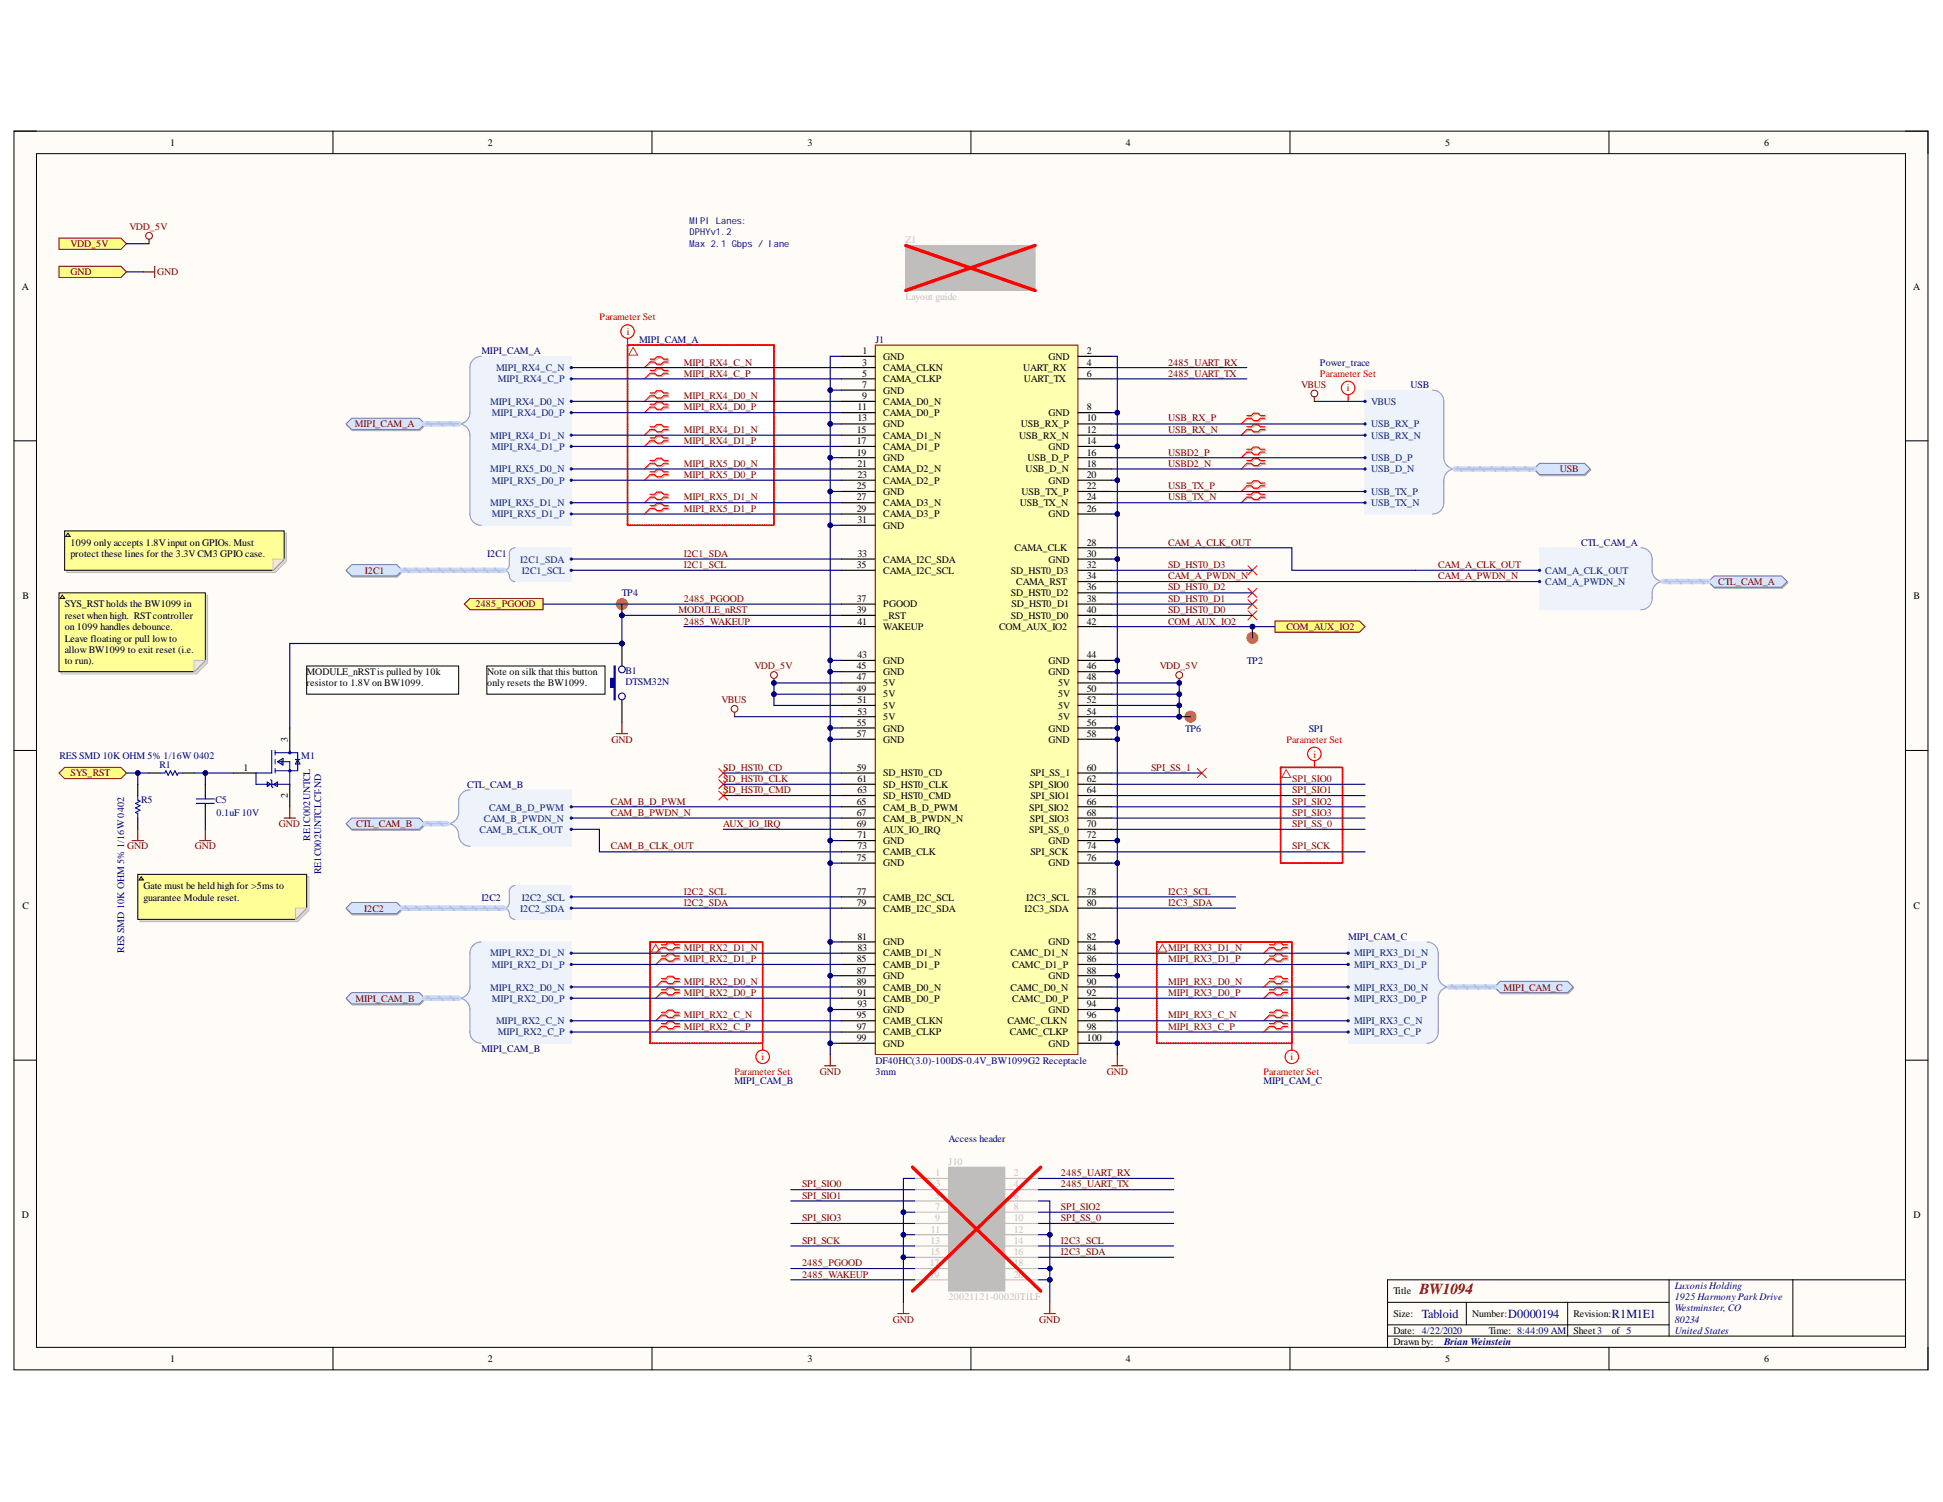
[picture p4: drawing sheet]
<svg xmlns="http://www.w3.org/2000/svg" width="279mm" height="216mm" viewBox="0 0 279 216" stroke-linecap="round" stroke-linejoin="round" font-family="sans-serif">
<defs><g id="words">
<text font-size="2.2" fill="#800000" x="204.1" y="186">BW1094</text>
<g font-size="1.8" fill="#000080">
<text x="204.4" y="189.4">Tabloid</text>
<text x="216.9" y="189.4">D0000194</text>
<text x="231.8" y="189.4">R1M1E1</text>
</g>
<g font-size="1.4">
<text x="24.5" y="21">1</text>
<text x="70.1" y="21">2</text>
<text x="116.1" y="21">3</text>
<text x="161.9" y="21">4</text>
<text x="207.8" y="21">5</text>
<text x="253.7" y="21">6</text>
<text x="3.1" y="41.6">A</text>
<text x="275.1" y="41.6">A</text>
<text x="124" y="52.5">3</text>
<text x="124" y="50.9">1</text>
<text x="127" y="51.7">GND</text>
<text x="127" y="53.3">CAMA_CLKN</text>
<text x="147.2" y="53.3">UART_RX</text>
<text x="150.8" y="51.7">GND</text>
<text x="156.3" y="50.9">2</text>
<text x="156.3" y="52.5">4</text>
<text x="123.3" y="59">11</text>
<text x="124" y="54.2">5</text>
<text x="124" y="55.8">7</text>
<text x="124" y="57.4">9</text>
<text x="127" y="54.9">CAMA_CLKP</text>
<text x="127" y="56.6">GND</text>
<text x="127" y="58.2">CAMA_D0_N</text>
<text x="127" y="59.8">CAMA_D0_P</text>
<text x="147.2" y="54.9">UART_TX</text>
<text x="150.8" y="59.8">GND</text>
<text x="156.3" y="54.2">6</text>
<text x="156.3" y="59">8</text>
<text x="123.2" y="62.3">15</text>
<text x="123.2" y="63.9">17</text>
<text x="123.2" y="65.5">19</text>
<text x="123.3" y="60.6">13</text>
<text x="127" y="61.4">GND</text>
<text x="127" y="63">CAMA_D1_N</text>
<text x="127" y="64.6">CAMA_D1_P</text>
<text x="146.6" y="63">USB_RX_N</text>
<text x="146.8" y="61.4">USB_RX_P</text>
<text x="150.8" y="64.6">GND</text>
<text x="156.3" y="60.6">10</text>
<text x="156.3" y="62.3">12</text>
<text x="156.3" y="63.9">14</text>
<text x="156.3" y="65.5">16</text>
<text x="123.2" y="70.3">25</text>
<text x="123.2" y="71.9">27</text>
<text x="123.3" y="67.1">21</text>
<text x="123.3" y="68.7">23</text>
<text x="127" y="66.2">GND</text>
<text x="127" y="67.9">CAMA_D2_N</text>
<text x="127" y="69.5">CAMA_D2_P</text>
<text x="127" y="71.2">GND</text>
<text x="146.9" y="71.2">USB_TX_P</text>
<text x="147.5" y="67.9">USB_D_N</text>
<text x="147.7" y="66.2">USB_D_P</text>
<text x="150.8" y="69.5">GND</text>
<text x="156.3" y="67.1">18</text>
<text x="156.3" y="68.7">20</text>
<text x="156.3" y="70.3">22</text>
<text x="156.3" y="71.9">24</text>
<text x="123.2" y="73.5">29</text>
<text x="123.3" y="75.2">31</text>
<text x="127" y="72.8">CAMA_D3_N</text>
<text x="127" y="74.4">CAMA_D3_P</text>
<text x="127" y="76">GND</text>
<text x="146.6" y="72.8">USB_TX_N</text>
<text x="150.8" y="74.4">GND</text>
<text x="156.3" y="73.5">26</text>
<text x="10.2" y="78.4">1099 only accepts 1.8Vinput on GPIOs. Must</text>
<text x="10.2" y="80">protect these lines for the 3.3VCM3 GPIO case.</text>
<text x="123.2" y="81.6">35</text>
<text x="123.3" y="80">33</text>
<text x="127" y="80.9">CAMA_I2C_SDA</text>
<text x="127" y="82.5">CAMA_I2C_SCL</text>
<text x="145.4" y="82.5">SD_HST0_D3</text>
<text x="145.9" y="79.2">CAMA_CLK</text>
<text x="150.8" y="80.9">GND</text>
<text x="156.3" y="78.4">28</text>
<text x="156.3" y="80">30</text>
<text x="156.3" y="81.6">32</text>
<text x="156.3" y="83.3">34</text>
<text x="3.2" y="86.1">B</text>
<text x="9.3" y="87.3">SYS_RSTholds the BW1099 in</text>
<text x="9.3" y="88.9">reset when high. RSTcontroller</text>
<text x="123.2" y="86.6">37</text>
<text x="123.2" y="88.2">39</text>
<text x="123.3" y="89.8">41</text>
<text x="127" y="87.3">PGOOD</text>
<text x="127" y="88.9">_RST</text>
<text x="145.4" y="85.7">SD_HST0_D2</text>
<text x="145.4" y="88.9">SD_HST0_D0</text>
<text x="145.5" y="87.3">SD_HST0_D1</text>
<text x="146.1" y="84.1">CAMA_RST</text>
<text x="156.3" y="84.9">36</text>
<text x="156.3" y="86.6">38</text>
<text x="156.3" y="88.2">40</text>
<text x="156.3" y="89.8">42</text>
<text x="275.2" y="86.1">B</text>
<text x="9.3" y="90.5">on 1099 handles debounce.</text>
<text x="9.3" y="92.2">Leave floating or pull lowto</text>
<text x="9.3" y="93.8">allowBW1099 to exit reset (i.e.</text>
<text x="9.3" y="95.4">to run).</text>
<text x="123.3" y="94.6">43</text>
<text x="127" y="90.5">WAKEUP</text>
<text x="127" y="95.4">GND</text>
<text x="143.7" y="90.5">COM_AUX_IO2</text>
<text x="150.8" y="95.4">GND</text>
<text x="156.3" y="94.6">44</text>
<text x="44.1" y="97">MODULE_nRSTis pulled by 10k</text>
<text x="44.1" y="98.7">resistor to 1.8Von BW1099.</text>
<text x="70.1" y="97">Note on silk that this button</text>
<text x="70.1" y="98.7">only resets the BW1099.</text>
<text x="123.2" y="96.2">45</text>
<text x="123.2" y="97.8">47</text>
<text x="123.2" y="99.5">49</text>
<text x="123.3" y="101.1">51</text>
<text x="127" y="97">GND</text>
<text x="127" y="98.7">5V</text>
<text x="127" y="100.3">5V</text>
<text x="127" y="101.9">5V</text>
<text x="150.8" y="97">GND</text>
<text x="152.1" y="98.7">5V</text>
<text x="152.1" y="100.3">5V</text>
<text x="152.1" y="101.9">5V</text>
<text x="156.3" y="96.2">46</text>
<text x="156.3" y="97.8">48</text>
<text x="156.3" y="99.5">50</text>
<text x="156.3" y="101.1">52</text>
<text x="41.4" y="106.6" transform="rotate(-90 41.4 106.6)">3</text>
<text x="123.2" y="104.3">55</text>
<text x="123.2" y="105.9">57</text>
<text x="123.3" y="102.7">53</text>
<text x="127" y="103.5">5V</text>
<text x="127" y="105.2">GND</text>
<text x="127" y="106.8">GND</text>
<text x="150.8" y="105.2">GND</text>
<text x="150.8" y="106.8">GND</text>
<text x="152.1" y="103.5">5V</text>
<text x="156.3" y="102.7">54</text>
<text x="156.3" y="104.3">56</text>
<text x="156.3" y="105.9">58</text>
<text x="35" y="110.8">1</text>
<text x="123.2" y="110.8">59</text>
<text x="123.3" y="112.4">61</text>
<text x="127" y="111.6">SD_HST0_CD</text>
<text x="127" y="113.2">SD_HST0_CLK</text>
<text x="148" y="113.2">SPI_SIO0</text>
<text x="148.2" y="111.6">SPI_SS_1</text>
<text x="156.3" y="110.8">60</text>
<text x="156.3" y="112.4">62</text>
<text x="41.4" y="114.7" transform="rotate(-90 41.4 114.7)">2</text>
<text x="123.2" y="115.7">65</text>
<text x="123.2" y="117.3">67</text>
<text x="123.2" y="118.9">69</text>
<text x="123.3" y="114">63</text>
<text x="127" y="114.8">SD_HST0_CMD</text>
<text x="127" y="116.5">CAM_B_D_PWM</text>
<text x="127" y="118.1">CAM_B_PWDN_N</text>
<text x="127" y="119.7">AUX_IO_IRQ</text>
<text x="148" y="116.5">SPI_SIO2</text>
<text x="148" y="119.7">SPI_SS_0</text>
<text x="148.1" y="118.1">SPI_SIO3</text>
<text x="148.2" y="114.8">SPI_SIO1</text>
<text x="156.3" y="114">64</text>
<text x="156.3" y="115.7">66</text>
<text x="156.3" y="117.3">68</text>
<text x="156.3" y="118.9">70</text>
<text x="123.2" y="123.8">75</text>
<text x="123.3" y="120.5">71</text>
<text x="123.3" y="122.1">73</text>
<text x="127" y="121.3">GND</text>
<text x="127" y="122.9">CAMB_CLK</text>
<text x="127" y="124.5">GND</text>
<text x="148.2" y="122.9">SPI_SCK</text>
<text x="150.8" y="121.3">GND</text>
<text x="150.8" y="124.5">GND</text>
<text x="156.3" y="120.5">72</text>
<text x="156.3" y="122.1">74</text>
<text x="156.3" y="123.8">76</text>
<text x="3.2" y="130.6">C</text>
<text x="20.6" y="127.8">Gate must be held high for &gt;5ms to</text>
<text x="20.6" y="129.4">guarantee Module reset.</text>
<text x="123.2" y="128.6">77</text>
<text x="123.2" y="130.2">79</text>
<text x="127" y="129.4">CAMB_I2C_SCL</text>
<text x="127" y="131.1">CAMB_I2C_SDA</text>
<text x="147.3" y="131.1">I2C3_SDA</text>
<text x="147.6" y="129.4">I2C3_SCL</text>
<text x="156.3" y="128.6">78</text>
<text x="156.3" y="130.2">80</text>
<text x="275.2" y="130.6">C</text>
<text x="123.3" y="135.1">81</text>
<text x="123.3" y="136.7">83</text>
<text x="127" y="135.9">GND</text>
<text x="127" y="137.5">CAMB_D1_N</text>
<text x="145.3" y="137.5">CAMC_D1_N</text>
<text x="150.8" y="135.9">GND</text>
<text x="156.3" y="135.1">82</text>
<text x="156.3" y="136.7">84</text>
<text x="123.2" y="138.3">85</text>
<text x="123.2" y="139.9">87</text>
<text x="123.2" y="141.5">89</text>
<text x="123.3" y="143.2">91</text>
<text x="127" y="139.1">CAMB_D1_P</text>
<text x="127" y="140.8">GND</text>
<text x="127" y="142.4">CAMB_D0_N</text>
<text x="127" y="144">CAMB_D0_P</text>
<text x="145.3" y="142.4">CAMC_D0_N</text>
<text x="145.5" y="139.1">CAMC_D1_P</text>
<text x="145.5" y="144">CAMC_D0_P</text>
<text x="150.8" y="140.8">GND</text>
<text x="156.3" y="138.3">86</text>
<text x="156.3" y="139.9">88</text>
<text x="156.3" y="141.5">90</text>
<text x="156.3" y="143.2">92</text>
<text x="123.2" y="146.4">95</text>
<text x="123.2" y="148.1">97</text>
<text x="123.2" y="149.7">99</text>
<text x="123.3" y="144.8">93</text>
<text x="127" y="145.6">GND</text>
<text x="127" y="147.2">CAMB_CLKN</text>
<text x="127" y="148.8">CAMB_CLKP</text>
<text x="144.9" y="147.2">CAMC_CLKN</text>
<text x="145.2" y="148.8">CAMC_CLKP</text>
<text x="150.8" y="145.6">GND</text>
<text x="156.3" y="144.8">94</text>
<text x="156.3" y="146.4">96</text>
<text x="156.3" y="148.1">98</text>
<text x="156.3" y="149.7">100</text>
<text x="127" y="150.4">GND</text>
<text x="150.8" y="150.4">GND</text>
<text x="3.1" y="175.1">D</text>
<text x="275.2" y="175.1">D</text>
<text x="200.4" y="186">Title</text>
<text x="200.4" y="189.3">Size:</text>
<text x="200.4" y="191.7">Date: 4/22/2020</text>
<text x="211.7" y="189.3">Number:</text>
<text x="214.1" y="191.7">Time: 8:44:09 AM</text>
<text x="226.3" y="189.3">Revision:</text>
<text x="226.3" y="191.7">Sheet3</text>
<text x="231.8" y="191.7">of 5</text>
<text x="24.5" y="195.8">1</text>
<text x="70.1" y="195.8">2</text>
<text x="116.1" y="195.8">3</text>
<text x="161.9" y="195.8">4</text>
<text x="200.4" y="193.3">Drawn by:</text>
<text x="207.8" y="195.8">5</text>
<text x="253.7" y="195.8">6</text>
</g>
<g font-size="1.4" fill="#800000">
<text x="10.2" y="35.5">VDD_5V</text>
<text x="18.6" y="33.1">VDD_5V</text>
<text x="10.2" y="39.6">GND</text>
<text x="22.6" y="39.6">GND</text>
<text x="98.3" y="52.5">MIPI_RX4_C_N</text>
<text x="168" y="52.5">2485_UART_RX</text>
<text x="98.3" y="54.2">MIPI_RX4_C_P</text>
<text x="98.3" y="57.4">MIPI_RX4_D0_N</text>
<text x="98.3" y="59">MIPI_RX4_D0_P</text>
<text x="168" y="54.2">2485_UART_TX</text>
<text x="187.1" y="55.8">VBUS</text>
<text x="51" y="61.4">MIPI_CAM_A</text>
<text x="98.3" y="62.3">MIPI_RX4_D1_N</text>
<text x="98.3" y="63.9">MIPI_RX4_D1_P</text>
<text x="168" y="62.3">USB_RX_N</text>
<text x="168" y="60.6">USB_RX_P</text>
<text x="168" y="65.5">USBD2_P</text>
<text x="98.3" y="67.1">MIPI_RX5_D0_N</text>
<text x="98.3" y="68.7">MIPI_RX5_D0_P</text>
<text x="98.3" y="71.9">MIPI_RX5_D1_N</text>
<text x="168" y="70.3">USB_TX_P</text>
<text x="168" y="71.9">USB_TX_N</text>
<text x="168" y="67.1">USBD2_N</text>
<text x="224.3" y="67.9">USB</text>
<text x="98.3" y="73.5">MIPI_RX5_D1_P</text>
<text x="52.5" y="82.5">I2C1</text>
<text x="98.3" y="81.6">I2C1_SCL</text>
<text x="98.3" y="80">I2C1_SDA</text>
<text x="168" y="78.4">CAM_A_CLK_OUT</text>
<text x="168" y="83.3">CAM_A_PWDN_N</text>
<text x="168" y="81.6">SD_HST0_D3</text>
<text x="206.8" y="81.6">CAM_A_CLK_OUT</text>
<text x="206.8" y="83.3">CAM_A_PWDN_N</text>
<text x="68.4" y="87.3">2485_PGOOD</text>
<text x="97.6" y="88.2">MODULE_nRST</text>
<text x="98.3" y="86.6">2485_PGOOD</text>
<text x="98.3" y="89.8">2485_WAKEUP</text>
<text x="168" y="89.8">COM_AUX_IO2</text>
<text x="168" y="88.2">SD_HST0_D0</text>
<text x="168" y="86.6">SD_HST0_D1</text>
<text x="168" y="84.9">SD_HST0_D2</text>
<text x="247.1" y="84.1">CTL_CAM_A</text>
<text x="185" y="90.5">COM_AUX_IO2</text>
<text x="103.7" y="101.1">VBUS</text>
<text x="108.5" y="96.2">VDD_5V</text>
<text x="166.8" y="96.2">VDD_5V</text>
<text x="87.9" y="106.8">GND</text>
<text x="10.2" y="111.6">SYS_RST</text>
<text x="104" y="110.8">SD_HST0_CD</text>
<text x="104" y="112.4">SD_HST0_CLK</text>
<text x="165.5" y="110.8">SPI_SS_1</text>
<text x="185.8" y="112.4">SPI_SIO0</text>
<text x="40.1" y="118.9">GND</text>
<text x="51.2" y="118.9">CTL_CAM_B</text>
<text x="87.8" y="117.3">CAM_B_PWDN_N</text>
<text x="87.8" y="115.7">CAM_B_D_PWM</text>
<text x="104" y="114">SD_HST0_CMD</text>
<text x="104" y="118.9">AUX_IO_IRQ</text>
<text x="185.8" y="118.9">SPI_SS_0</text>
<text x="185.8" y="114">SPI_SIO1</text>
<text x="185.8" y="115.7">SPI_SIO2</text>
<text x="185.8" y="117.3">SPI_SIO3</text>
<text x="18.3" y="122.1">GND</text>
<text x="28" y="122.1">GND</text>
<text x="87.8" y="122.1">CAM_B_CLK_OUT</text>
<text x="185.8" y="122.1">SPI_SCK</text>
<text x="52.4" y="131.1">I2C2</text>
<text x="98.3" y="128.6">I2C2_SCL</text>
<text x="98.3" y="130.2">I2C2_SDA</text>
<text x="168" y="128.6">I2C3_SCL</text>
<text x="168" y="130.2">I2C3_SDA</text>
<text x="98.3" y="136.7">MIPI_RX2_D1_N</text>
<text x="168" y="136.7">MIPI_RX3_D1_N</text>
<text x="51.1" y="144">MIPI_CAM_B</text>
<text x="98.3" y="141.5">MIPI_RX2_D0_N</text>
<text x="98.3" y="143.2">MIPI_RX2_D0_P</text>
<text x="98.3" y="138.3">MIPI_RX2_D1_P</text>
<text x="168" y="141.5">MIPI_RX3_D0_N</text>
<text x="168" y="143.2">MIPI_RX3_D0_P</text>
<text x="168" y="138.3">MIPI_RX3_D1_P</text>
<text x="216.2" y="142.4">MIPI_CAM_C</text>
<text x="98.3" y="148.1">MIPI_RX2_C_P</text>
<text x="98.3" y="146.4">MIPI_RX2_C_N</text>
<text x="168" y="148.1">MIPI_RX3_C_P</text>
<text x="168" y="146.4">MIPI_RX3_C_N</text>
<text x="117.9" y="154.5">GND</text>
<text x="159.2" y="154.5">GND</text>
<text x="115.3" y="170.6">SPI_SIO0</text>
<text x="115.3" y="172.3">SPI_SIO1</text>
<text x="152.6" y="170.6">2485_UART_TX</text>
<text x="152.6" y="169">2485_UART_RX</text>
<text x="152.6" y="173.9">SPI_SIO2</text>
<text x="115.3" y="178.8">SPI_SCK</text>
<text x="115.3" y="175.6">SPI_SIO3</text>
<text x="152.6" y="178.8">I2C3_SCL</text>
<text x="152.6" y="175.6">SPI_SS_0</text>
<text x="115.3" y="182">2485_PGOOD</text>
<text x="115.3" y="183.7">2485_WAKEUP</text>
<text x="152.6" y="180.4">I2C3_SDA</text>
<text x="128.4" y="190.1">GND</text>
<text x="149.4" y="190.1">GND</text>
</g>
<g font-size="1.4" fill="#000080">
<text x="99.2" y="32.2">M</text>
<text x="99.2" y="35.5">M</text>
<text x="99.2" y="33.8">DPHYv1.2</text>
<text x="99.9" y="32.2">IPI Lanes:</text>
<text x="99.9" y="35.5">ax 2.1 Gbps / lane</text>
<text x="69.2" y="50.9">MIPI_CAM_A</text>
<text x="91.9" y="49.2">MIPI_CAM_A</text>
<text x="125.9" y="49.2">J1</text>
<text x="189.8" y="52.5">Power_trace</text>
<text x="202.8" y="55.8">USB</text>
<text x="70.1" y="80">I2C1</text>
<text x="227.4" y="78.4">CTL_CAM_A</text>
<text x="89.4" y="85.7">TP4</text>
<text x="179.3" y="95.4">TP2</text>
<text x="89.9" y="96.9">B1</text>
<text x="89.9" y="98.5">DTSM32N</text>
<text x="170.4" y="105.2">TP6</text>
<text x="188.2" y="105.2">SPI</text>
<text x="8.5" y="109.1">RES SMD 10K OHM 5% 1/16W 0402</text>
<text x="22.9" y="110.3">R1</text>
<text x="43.3" y="109.1">M1</text>
<text x="67.2" y="113.2">CTL_CAM_B</text>
<text x="20.3" y="115.5">R5</text>
<text x="31" y="115.5">C5</text>
<text x="31.1" y="117.3">0.1uF 10V</text>
<text x="44.6" y="120.8" transform="rotate(-90 44.6 120.8)">RE1C002UNTCL</text>
<text x="46.2" y="125.6" transform="rotate(-90 46.2 125.6)">RE1C002UNTCLCT-ND</text>
<text x="69.2" y="129.4">I2C2</text>
<text x="17.9" y="137" transform="rotate(-90 17.9 137)">RES SMD 10K OHM 5% 1/16W 0402</text>
<text x="193.9" y="135.1">MIPI_CAM_C</text>
<text x="69.2" y="151.3">MIPI_CAM_B</text>
<text x="105.6" y="155.8">MIPI_CAM_B</text>
<text x="125.9" y="154.5">3mm</text>
<text x="125.9" y="152.9">DF40HC(3.0)-100DS-0.4V_BW1099G2 Receptacle</text>
<text x="181.7" y="155.8">MIPI_CAM_C</text>
<text x="136.4" y="164.2">Access header</text>
<text x="240.8" y="185.3">Luxonis Holding</text>
<text x="240.8" y="186.9">1925 Harmony Park Drive</text>
<text x="240.8" y="188.5">Westminster, CO</text>
<text x="240.8" y="190.1">80234</text>
<text x="240.8" y="191.7">United States</text>
<text x="207.7" y="193.3">Brian Weinstein</text>
</g>
<g font-size="1.4" fill="#bfbebc">
<text x="130.2" y="34.9">Z1</text>
<text x="131.9" y="39">BW1099 Placement Guide</text>
<text x="130.2" y="43.1">Layout guide</text>
<text x="136.4" y="167.4">J10</text>
<text x="134.5" y="172.3">5</text>
<text x="134.5" y="173.9">7</text>
<text x="134.5" y="169">1</text>
<text x="134.5" y="170.6">3</text>
<text x="145.8" y="169">2</text>
<text x="145.8" y="170.6">4</text>
<text x="145.8" y="172.3">6</text>
<text x="145.8" y="173.9">8</text>
<text x="133.8" y="178.8">13</text>
<text x="133.9" y="177.2">11</text>
<text x="134.5" y="175.6">9</text>
<text x="137.5" y="174.7">7</text>
<text x="137.5" y="178">11</text>
<text x="137.5" y="179.6">13</text>
<text x="142" y="176.3">10</text>
<text x="142" y="178">12</text>
<text x="142" y="179.6">14</text>
<text x="142.8" y="174.7">8</text>
<text x="145.8" y="175.6">10</text>
<text x="145.8" y="177.2">12</text>
<text x="145.8" y="178.8">14</text>
<text x="133.7" y="182">17</text>
<text x="133.7" y="183.7">19</text>
<text x="133.8" y="180.4">15</text>
<text x="145.8" y="180.4">16</text>
<text x="145.8" y="182">18</text>
<text x="145.8" y="183.7">20</text>
<text x="136.4" y="186.9">20021121-00020T1LF</text>
</g>
<g font-size="1.4" fill="#f00">
<text x="86.2" y="46">Parameter Set</text>
<text x="90.1" y="48.1">i</text>
<text x="189.8" y="54.2">Parameter Set</text>
<text x="193.7" y="56.3">i</text>
<text x="185" y="106.8">Parameter Set</text>
<text x="188.9" y="108.9">i</text>
<text x="105.6" y="154.5">Parameter Set</text>
<text x="109.5" y="152.4">i</text>
<text x="181.7" y="154.5">Parameter Set</text>
<text x="185.6" y="152.4">i</text>
</g>
<g font-size="1.4" fill="#003a70">
<text x="71.3" y="53.3">MIPI_RX4_C_N</text>
<text x="70.5" y="58.2">MIPI_RX4_D0_N</text>
<text x="70.7" y="59.8">MIPI_RX4_D0_P</text>
<text x="71.6" y="54.9">MIPI_RX4_C_P</text>
<text x="197.2" y="58.2">VBUS</text>
<text x="70.5" y="63">MIPI_RX4_D1_N</text>
<text x="70.7" y="64.6">MIPI_RX4_D1_P</text>
<text x="197.2" y="63">USB_RX_N</text>
<text x="197.2" y="61.4">USB_RX_P</text>
<text x="70.5" y="67.9">MIPI_RX5_D0_N</text>
<text x="70.7" y="69.5">MIPI_RX5_D0_P</text>
<text x="197.2" y="66.2">USB_D_P</text>
<text x="197.2" y="67.9">USB_D_N</text>
<text x="197.2" y="71.2">USB_TX_P</text>
<text x="70.5" y="72.8">MIPI_RX5_D1_N</text>
<text x="70.7" y="74.4">MIPI_RX5_D1_P</text>
<text x="197.2" y="72.8">USB_TX_N</text>
<text x="74.8" y="80.9">I2C1_SDA</text>
<text x="75.1" y="82.5">I2C1_SCL</text>
<text x="222.2" y="82.5">CAM_A_CLK_OUT</text>
<text x="222.2" y="84.1">CAM_A_PWDN_N</text>
<text x="69" y="119.7">CAM_B_CLK_OUT</text>
<text x="69.6" y="118.1">CAM_B_PWDN_N</text>
<text x="70.3" y="116.5">CAM_B_D_PWM</text>
<text x="74.8" y="131.1">I2C2_SDA</text>
<text x="75.1" y="129.4">I2C2_SCL</text>
<text x="70.5" y="137.5">MIPI_RX2_D1_N</text>
<text x="194.7" y="137.5">MIPI_RX3_D1_N</text>
<text x="70.5" y="142.4">MIPI_RX2_D0_N</text>
<text x="70.7" y="144">MIPI_RX2_D0_P</text>
<text x="70.7" y="139.1">MIPI_RX2_D1_P</text>
<text x="194.7" y="144">MIPI_RX3_D0_P</text>
<text x="194.7" y="142.4">MIPI_RX3_D0_N</text>
<text x="194.7" y="139.1">MIPI_RX3_D1_P</text>
<text x="71.3" y="147.2">MIPI_RX2_C_N</text>
<text x="71.6" y="148.8">MIPI_RX2_C_P</text>
<text x="194.7" y="148.8">MIPI_RX3_C_P</text>
<text x="194.7" y="147.2">MIPI_RX3_C_N</text>
</g>
</g></defs>
<path d="M2 18.9h275.2v178h-275.2z" fill-rule="evenodd" fill="#fffcf8"/>
<path d="M2 18.9h275.2v178h-275.2z" fill="none" stroke="#000" stroke-width=".14"/>
<path d="M5.2 22.1h268.8v171.6h-268.8z" fill-rule="evenodd" fill="#fffcf8"/>
<g fill="none" stroke="#000" stroke-width=".14">
<path d="M2 18.8h3.2M47.9 18.8v3.3M93.8 18.8v3.3M139.6 18.8v3.3M185.5 18.9v3.2M231.4 18.9v3.2M274 18.9h3.2v3.2M5.2 22.1h268.8v171.6h-268.8zM2 63.4h3.2M274 63.4h3.2M2 107.9h3.2M274 107.9h3.2"/>
<path d="M2 152.4h3.2M274 152.4h3.2M47.9 193.7v3.2M93.8 193.7v3.2M139.6 193.7v3.2M185.5 193.7v3.2M231.4 193.7v3.2M277.2 193.7v3.2"/>
</g>
<g fill="#fff">
<path d="M166.3 135.4h19.5v14.6h-19.5z" fill-rule="evenodd"/>
<path d="M90.2 49.6h21.1v25.9h-21.1z" fill-rule="evenodd"/>
<path d="M93.5 135.4h16.2v14.6h-16.2z" fill-rule="evenodd"/>
<path d="M184.1 110.3h9v13.8h-9z" fill-rule="evenodd"/>
</g>
<path d="M199.5 187.2h40.5M199.5 192.1h74.5M199.5 190.4h40.5M210.9 187.2v3.2M225.4 187.2v4.9M240 184v8.1M257.8 184v8.1M274 184h-74.5v9.7" fill="none" stroke="#000" stroke-width=".14"/>
<path d="M67.8 136.2l.6-.6 .8-.2h12.9v14.6h-12.9l-.8-.2-.6-.6-.2-.9v-3.6l-.4-.7-.8-.5 .8-.6 .4-.6v-5.3z" fill-rule="evenodd" fill="#edf2fb"/>
<path d="M67.8 136.2l.6-.6 .8-.2h12.9v14.6h-12.9l-.8-.2-.6-.6-.2-.9v-3.6l-.4-.7-.8-.5 .8-.6 .4-.6v-5.3z" fill="none" stroke="#edf2fb" stroke-width=".14"/>
<path d="M69.2 135.4a1.62 1.62 0 0 0-1.6 1.6v4.9a1.62 1.62 0 0 1-1.6 1.6 1.62 1.62 0 0 1 1.6 1.6v3.2a1.62 1.62 0 0 0 1.6 1.7" fill="none" stroke="#8f9ec9" stroke-width=".16"/>
<circle cx="82.1" cy="148.3" r=".16" fill="#003a70"/>
<circle cx="82.1" cy="148.3" r=".16" fill="none" stroke="#003a70" stroke-width=".14"/>
<circle cx="82.1" cy="146.7" r=".16" fill="#003a70"/>
<circle cx="82.1" cy="146.7" r=".16" fill="none" stroke="#003a70" stroke-width=".14"/>
<circle cx="82.1" cy="143.5" r=".16" fill="#003a70"/>
<circle cx="82.1" cy="143.5" r=".16" fill="none" stroke="#003a70" stroke-width=".14"/>
<circle cx="82.1" cy="141.9" r=".16" fill="#003a70"/>
<circle cx="82.1" cy="141.9" r=".16" fill="none" stroke="#003a70" stroke-width=".14"/>
<circle cx="82.1" cy="138.6" r=".16" fill="#003a70"/>
<circle cx="82.1" cy="138.6" r=".16" fill="none" stroke="#003a70" stroke-width=".14"/>
<circle cx="82.1" cy="137" r=".16" fill="#003a70"/>
<circle cx="82.1" cy="137" r=".16" fill="none" stroke="#003a70" stroke-width=".14"/>
<path d="M49.8 143.6l.9-.8h9.7l.8 .8-.8 .9h-9.7z" fill-rule="evenodd" fill="#bac0ca"/>
<path d="M49.8 143.6l.9-.8h9.7l.8 .8-.8 .9h-9.7z" fill="none" stroke="#a6acb6" stroke-width=".14"/>
<path d="M49.8 143.5l.8-.8h9.7l.8 .8-.8 .8h-9.7z" fill-rule="evenodd" fill="#d5e4ff"/>
<path d="M49.8 143.5l.8-.8h9.7l.8 .8-.8 .8h-9.7z" fill="none" stroke="#71809b" stroke-width=".14"/>
<path d="M67.8 52l.6-.6 .8-.2h12.9v24.3h-12.9l-.8-.2-.6-.6-.2-.8v-11.8l-.4-.6-.8-.6 .8-.5 .4-.7v-6.9z" fill-rule="evenodd" fill="#edf2fb"/>
<path d="M67.8 52l.6-.6 .8-.2h12.9v24.3h-12.9l-.8-.2-.6-.6-.2-.8v-11.8l-.4-.6-.8-.6 .8-.5 .4-.7v-6.9z" fill="none" stroke="#edf2fb" stroke-width=".14"/>
<path d="M69.2 51.2a1.62 1.62 0 0 0-1.6 1.6v6.5a1.62 1.62 0 0 1-1.6 1.6 1.62 1.62 0 0 1 1.6 1.7v11.3a1.62 1.62 0 0 0 1.6 1.6" fill="none" stroke="#8f9ec9" stroke-width=".16"/>
<circle cx="82.1" cy="54.5" r=".16" fill="#003a70"/>
<circle cx="82.1" cy="54.5" r=".16" fill="none" stroke="#003a70" stroke-width=".14"/>
<circle cx="82.1" cy="52.8" r=".16" fill="#003a70"/>
<circle cx="82.1" cy="52.8" r=".16" fill="none" stroke="#003a70" stroke-width=".14"/>
<circle cx="82.1" cy="59.3" r=".16" fill="#003a70"/>
<circle cx="82.1" cy="59.3" r=".16" fill="none" stroke="#003a70" stroke-width=".14"/>
<circle cx="82.1" cy="57.7" r=".16" fill="#003a70"/>
<circle cx="82.1" cy="57.7" r=".16" fill="none" stroke="#003a70" stroke-width=".14"/>
<circle cx="82.1" cy="64.2" r=".16" fill="#003a70"/>
<circle cx="82.1" cy="64.2" r=".16" fill="none" stroke="#003a70" stroke-width=".14"/>
<circle cx="82.1" cy="62.6" r=".16" fill="#003a70"/>
<circle cx="82.1" cy="62.6" r=".16" fill="none" stroke="#003a70" stroke-width=".14"/>
<circle cx="82.1" cy="69" r=".16" fill="#003a70"/>
<circle cx="82.1" cy="69" r=".16" fill="none" stroke="#003a70" stroke-width=".14"/>
<circle cx="82.1" cy="67.4" r=".16" fill="#003a70"/>
<circle cx="82.1" cy="67.4" r=".16" fill="none" stroke="#003a70" stroke-width=".14"/>
<circle cx="82.1" cy="73.9" r=".16" fill="#003a70"/>
<circle cx="82.1" cy="73.9" r=".16" fill="none" stroke="#003a70" stroke-width=".14"/>
<circle cx="82.1" cy="72.3" r=".16" fill="#003a70"/>
<circle cx="82.1" cy="72.3" r=".16" fill="none" stroke="#003a70" stroke-width=".14"/>
<path d="M49.8 61.1l.9-.8h9.7l.8 .8-.8 .8h-9.7z" fill-rule="evenodd" fill="#bac0ca"/>
<path d="M49.8 61.1l.9-.8h9.7l.8 .8-.8 .8h-9.7z" fill="none" stroke="#a6acb6" stroke-width=".14"/>
<path d="M50.6 60.1h9.7l.8 .8-.8 .8h-9.7l-.8-.8z" fill-rule="evenodd" fill="#d5e4ff"/>
<path d="M50.6 60.1h9.7l.8 .8-.8 .8h-9.7l-.8-.8z" fill="none" stroke="#71809b" stroke-width=".14"/>
<path d="M193.9 135.4h11.3l.8 .2 .6 .6 .2 .8v3.7l.4 .6 .8 .6-.8 .5-.4 .7v5.2l-.2 .9-.6 .6-.8 .2h-11.3z" fill-rule="evenodd" fill="#edf2fb"/>
<path d="M193.9 135.4h11.3l.8 .2 .6 .6 .2 .8v3.7l.4 .6 .8 .6-.8 .5-.4 .7v5.2l-.2 .9-.6 .6-.8 .2h-11.3z" fill="none" stroke="#edf2fb" stroke-width=".14"/>
<path d="M205.2 135.4a1.62 1.62 0 0 1 1.6 1.6v3.3a1.62 1.62 0 0 0 1.6 1.6 1.61 1.61 0 0 0-1.6 1.6v4.8a1.62 1.62 0 0 1-1.6 1.7" fill="none" stroke="#8f9ec9" stroke-width=".16"/>
<circle cx="193.9" cy="148.3" r=".16" fill="#003a70"/>
<circle cx="193.9" cy="148.3" r=".16" fill="none" stroke="#003a70" stroke-width=".14"/>
<circle cx="193.9" cy="146.7" r=".16" fill="#003a70"/>
<circle cx="193.9" cy="146.7" r=".16" fill="none" stroke="#003a70" stroke-width=".14"/>
<path d="M193.7 143.4h.3v.2h-.3z" fill="#003a70"/>
<path d="M193.7 143.4h.3v.2h-.3z" fill="none" stroke="#003a70" stroke-width=".14"/>
<path d="M193.7 141.8h.3v.2h-.3z" fill="#003a70"/>
<path d="M193.7 141.8h.3v.2h-.3z" fill="none" stroke="#003a70" stroke-width=".14"/>
<circle cx="193.9" cy="138.6" r=".16" fill="#003a70"/>
<circle cx="193.9" cy="138.6" r=".16" fill="none" stroke="#003a70" stroke-width=".14"/>
<circle cx="193.9" cy="137" r=".16" fill="#003a70"/>
<circle cx="193.9" cy="137" r=".16" fill="none" stroke="#003a70" stroke-width=".14"/>
<path d="M215 142l.8-.8h9.7l.8 .8-.8 .8h-9.7z" fill-rule="evenodd" fill="#bac0ca"/>
<path d="M215 142l.8-.8h9.7l.8 .8-.8 .8h-9.7z" fill="none" stroke="#a6acb6" stroke-width=".14"/>
<path d="M214.9 141.9l.8-.8h9.7l.8 .8-.8 .8h-9.7z" fill-rule="evenodd" fill="#d5e4ff"/>
<path d="M214.9 141.9l.8-.8h9.7l.8 .8-.8 .8h-9.7z" fill="none" stroke="#71809b" stroke-width=".14"/>
<path d="M73.6 127.4l.5-.1h8v4.9h-8a.83 .83 0 0 1-.9-1.1l-.2-.3-.4-.3 .4-.2 .2-.4v-1.8l.1-.4z" fill-rule="evenodd" fill="#edf2fb"/>
<path d="M73.6 127.4l.5-.1h8v4.9h-8a.83 .83 0 0 1-.9-1.1l-.2-.3-.4-.3 .4-.2 .2-.4v-1.8l.1-.4z" fill="none" stroke="#edf2fb" stroke-width=".14"/>
<path d="M74.1 127.3a.81 .81 0 0 0-.9 .8v1.6a.81 .81 0 0 1-.8 .8 .95 .95 0 0 1 .9 1.2l.4 .4 .4 .1" fill="none" stroke="#8f9ec9" stroke-width=".16"/>
<circle cx="82.1" cy="130.5" r=".16" fill="#003a70"/>
<circle cx="82.1" cy="130.5" r=".16" fill="none" stroke="#003a70" stroke-width=".14"/>
<circle cx="82.1" cy="128.9" r=".16" fill="#003a70"/>
<circle cx="82.1" cy="128.9" r=".16" fill="none" stroke="#003a70" stroke-width=".14"/>
<path d="M49.8 130.7l.9-.8h6.4l.8 .8-.8 .8h-6.4z" fill-rule="evenodd" fill="#bac0ca"/>
<path d="M49.8 130.7l.9-.8h6.4l.8 .8-.8 .8h-6.4z" fill="none" stroke="#a6acb6" stroke-width=".14"/>
<path d="M49.8 130.5l.8-.8h6.5l.8 .8-.8 .8h-6.5z" fill-rule="evenodd" fill="#d5e4ff"/>
<path d="M49.8 130.5l.8-.8h6.5l.8 .8-.8 .8h-6.5z" fill="none" stroke="#71809b" stroke-width=".14"/>
<path d="M73.6 78.8l.5-.1h8v4.9h-8a.83 .83 0 0 1-.9-1l-.2-.4-.4-.2 .4-.3 .2-.3v-1.9l.1-.4z" fill-rule="evenodd" fill="#edf2fb"/>
<path d="M73.6 78.8l.5-.1h8v4.9h-8a.83 .83 0 0 1-.9-1l-.2-.4-.4-.2 .4-.3 .2-.3v-1.9l.1-.4z" fill="none" stroke="#edf2fb" stroke-width=".14"/>
<path d="M74.1 78.7a.81 .81 0 0 0-.9 .8v1.7a.81 .81 0 0 1-.8 .8 .95 .95 0 0 1 .9 1.1l.4 .4 .4 .1" fill="none" stroke="#8f9ec9" stroke-width=".16"/>
<circle cx="82.1" cy="80.4" r=".16" fill="#003a70"/>
<circle cx="82.1" cy="80.4" r=".16" fill="none" stroke="#003a70" stroke-width=".14"/>
<circle cx="82.1" cy="82" r=".16" fill="#003a70"/>
<circle cx="82.1" cy="82" r=".16" fill="none" stroke="#003a70" stroke-width=".14"/>
<path d="M49.8 82.1l.9-.8h6.4l.8 .8-.8 .8h-6.4z" fill-rule="evenodd" fill="#bac0ca"/>
<path d="M49.8 82.1l.9-.8h6.4l.8 .8-.8 .8h-6.4z" fill="none" stroke="#a6acb6" stroke-width=".14"/>
<path d="M49.8 82l.8-.8h6.5l.8 .8-.8 .8h-6.5z" fill-rule="evenodd" fill="#d5e4ff"/>
<path d="M49.8 82l.8-.8h6.5l.8 .8-.8 .8h-6.5z" fill="none" stroke="#71809b" stroke-width=".14"/>
<g fill="#f00" stroke="#f00" stroke-width=".14">
<path d="M166.3 149.7h.1v.3h-.1zM166.3 149.4h.1v.2h-.1zM166.3 149h.1v.3h-.1zM166.3 148.7h.1v.2h-.1zM166.3 148.4h.1v.2h-.1zM166.3 148h.1v.3h-.1zM166.3 147.7h.1v.2h-.1zM166.3 147.3h.1v.3h-.1zM166.3 147h.1v.3h-.1zM166.3 146.7h.1v.2h-.1zM166.3 146.3h.1v.3h-.1zM166.3 146h.1v.2h-.1zM166.3 145.6h.1v.3h-.1zM166.3 145.3h.1v.3h-.1zM166.3 145h.1v.2h-.1zM166.3 144.6h.1v.3h-.1zM166.3 144.3h.1v.2h-.1zM166.3 144h.1v.2h-.1zM166.3 143.6h.1v.3h-.1zM166.3 143.3h.1v.2h-.1zM166.3 142.9h.1v.3h-.1zM166.3 142.6h.1v.3h-.1zM166.3 142.3h.1v.2h-.1zM166.3 141.9h.1v.3h-.1zM166.3 141.6h.1v.2h-.1zM166.3 141.2h.1v.3h-.1zM166.3 140.9h.1v.3h-.1zM166.3 140.6h.1v.2h-.1zM166.3 140.2h.1v.3h-.1zM166.3 139.9h.1v.2h-.1zM166.3 139.6h.1v.2h-.1zM166.3 139.2h.1v.3h-.1zM166.3 138.9h.1v.2h-.1zM166.3 138.5h.1v.3h-.1zM166.3 138.2h.1v.3h-.1zM166.3 137.9h.1v.2h-.1zM166.3 137.5h.1v.3h-.1zM166.3 137.2h.1v.2h-.1zM166.3 136.9h.1v.2h-.1zM166.3 136.5h.1v.3h-.1zM166.3 136.2h.1v.2h-.1zM166.3 135.8h.1v.3h-.1zM166.3 135.5h.1v.3h-.1zM166.3 135.4h.3zM166.7 135.4h.2h-.2zM167 135.4h.2h-.2zM167.3 135.4h.3h-.3zM167.7 135.4h.2h-.2zM168 135.4h.3h-.3zM168.3 135.4h.3h-.3zM168.7 135.4h.2h-.2zM169 135.4h.3h-.3zM169.4 135.4h.2h-.2zM169.7 135.4h.3h-.3zM170 135.4h.3h-.3zM170.4 135.4h.2h-.2zM170.7 135.4h.3h-.3zM171.1 135.4h.2h-.2zM171.4 135.4h.2h-.2zM171.7 135.4h.3h-.3zM172.1 135.4h.2h-.2zM172.4 135.4h.3h-.3zM172.7 135.4h.3h-.3zM173.1 135.4h.2h-.2zM173.4 135.4h.3h-.3zM173.8 135.4h.2h-.2zM174.1 135.4h.3h-.3zM174.4 135.4h.3h-.3zM174.8 135.4h.2h-.2zM175.1 135.4h.3h-.3zM175.5 135.4h.2h-.2zM175.8 135.4h.2h-.2zM176.1 135.4h.3h-.3zM176.5 135.4h.2h-.2zM176.8 135.4h.3h-.3zM177.1 135.4h.3h-.3zM177.5 135.4h.2h-.2zM177.8 135.4h.3h-.3zM178.2 135.4h.2h-.2zM178.5 135.4h.3h-.3zM178.8 135.4h.3h-.3zM179.2 135.4h.2h-.2zM179.5 135.4h.3h-.3zM179.9 135.4h.2h-.2zM180.2 135.4h.2h-.2zM180.5 135.4h.3h-.3zM180.9 135.4h.2h-.2zM181.2 135.4h.3h-.3zM181.5 135.4h.3h-.3zM181.9 135.4h.2h-.2zM182.2 135.4h.3h-.3zM182.6 135.4h.2h-.2zM182.9 135.4h.3h-.3zM183.2 135.4h.3h-.3zM183.6 135.4h.2h-.2zM183.9 135.4h.3h-.3zM184.3 135.4h.2h-.2zM184.6 135.4h.2h-.2zM184.9 135.4h.3h-.3zM185.3 135.4h.2h-.2zM185.6 135.4h.2v.1zM185.7 135.6h.1v.2h-.1zM185.7 135.9h.1v.3h-.1zM185.7 136.3h.1v.2h-.1zM185.7 136.6h.1v.3h-.1zM185.7 136.9h.1v.3h-.1zM185.7 137.3h.1v.2h-.1zM185.7 137.6h.1v.3h-.1zM185.7 137.9h.1v.3h-.1zM185.7 138.3h.1v.2h-.1zM185.7 138.6h.1v.3h-.1zM185.7 139h.1v.2h-.1zM185.7 139.3h.1v.3h-.1zM185.7 139.6h.1v.3h-.1zM185.7 140h.1v.2h-.1zM185.7 140.3h.1v.3h-.1zM185.7 140.7h.1v.2h-.1zM185.7 141h.1v.2h-.1zM185.7 141.3h.1v.3h-.1zM185.7 141.7h.1v.2h-.1zM185.7 142h.1v.3h-.1zM185.7 142.3h.1v.3h-.1zM185.7 142.7h.1v.2h-.1zM185.7 143h.1v.3h-.1zM185.7 143.4h.1v.2h-.1zM185.7 143.7h.1v.3h-.1zM185.7 144h.1v.3h-.1zM185.7 144.4h.1v.2h-.1zM185.7 144.7h.1v.3h-.1zM185.7 145.1h.1v.2h-.1zM185.7 145.4h.1v.2h-.1zM185.7 145.7h.1v.3h-.1zM185.7 146.1h.1v.2h-.1zM185.7 146.4h.1v.3h-.1zM185.7 146.7h.1v.3h-.1zM185.7 147.1h.1v.2h-.1zM185.7 147.4h.1v.3h-.1zM185.7 147.8h.1v.2h-.1zM185.7 148.1h.1v.3h-.1zM185.7 148.4h.1v.3h-.1zM185.7 148.8h.1v.2h-.1zM185.7 149.1h.1v.3h-.1zM185.7 149.5h.1v.2h-.1zM185.7 149.8h.1v.2h-.1zM185.3 149.9h.3v.1h-.3zM185 149.9h.3v.1h-.3zM184.7 149.9h.2v.1h-.2zM184.3 149.9h.3v.1h-.3zM184 149.9h.2v.1h-.2zM183.7 149.9h.2v.1h-.2zM183.3 149.9h.3v.1h-.3zM183 149.9h.2v.1h-.2zM182.6 149.9h.3v.1h-.3zM182.3 149.9h.3v.1h-.3zM182 149.9h.2v.1h-.2zM181.6 149.9h.3v.1h-.3zM181.3 149.9h.2v.1h-.2zM180.9 149.9h.3v.1h-.3zM180.6 149.9h.3v.1h-.3zM180.3 149.9h.2v.1h-.2zM179.9 149.9h.3v.1h-.3zM179.6 149.9h.2v.1h-.2zM179.3 149.9h.2v.1h-.2zM178.9 149.9h.3v.1h-.3zM178.6 149.9h.2v.1h-.2zM178.2 149.9h.3v.1h-.3zM177.9 149.9h.3v.1h-.3zM177.6 149.9h.2v.1h-.2zM177.2 149.9h.3v.1h-.3zM176.9 149.9h.2v.1h-.2zM176.5 149.9h.3v.1h-.3zM176.2 149.9h.3v.1h-.3zM175.9 149.9h.2v.1h-.2zM175.5 149.9h.3v.1h-.3zM175.2 149.9h.2v.1h-.2zM174.9 149.9h.2v.1h-.2zM174.5 149.9h.3v.1h-.3zM174.2 149.9h.2v.1h-.2zM173.8 149.9h.3v.1h-.3zM173.5 149.9h.3v.1h-.3zM173.2 149.9h.2v.1h-.2zM172.8 149.9h.3v.1h-.3zM172.5 149.9h.2v.1h-.2zM172.1 149.9h.3v.1h-.3zM171.8 149.9h.3v.1h-.3zM171.5 149.9h.2v.1h-.2zM171.1 149.9h.3v.1h-.3zM170.8 149.9h.2v.1h-.2zM170.5 149.9h.2v.1h-.2zM170.1 149.9h.3v.1h-.3zM169.8 149.9h.2v.1h-.2zM169.4 149.9h.3v.1h-.3zM169.1 149.9h.3v.1h-.3zM168.8 149.9h.2v.1h-.2zM168.4 149.9h.3v.1h-.3zM168.1 149.9h.2v.1h-.2zM167.7 149.9h.3v.1h-.3zM167.4 149.9h.3v.1h-.3zM167.1 149.9h.2v.1h-.2zM166.7 149.9h.3v.1h-.3zM166.4 149.9h.2v.1h-.2z"/>
<path d="M111 49.6h.3h-.3zM110.7 49.6h.2h-.2zM110.4 49.6h.2h-.2zM110 49.6h.3h-.3zM109.7 49.6h.2h-.2zM109.3 49.6h.3h-.3zM109 49.6h.3h-.3zM108.7 49.6h.2h-.2zM108.3 49.6h.3h-.3zM108 49.6h.2h-.2zM107.6 49.6h.3h-.3zM107.3 49.6h.3h-.3zM107 49.6h.2h-.2zM106.6 49.6h.3h-.3zM106.3 49.6h.2h-.2zM106 49.6h.2h-.2zM105.6 49.6h.3h-.3zM105.3 49.6h.2h-.2zM104.9 49.6h.3h-.3zM104.6 49.6h.3h-.3zM104.3 49.6h.2h-.2zM103.9 49.6h.3h-.3zM103.6 49.6h.2h-.2zM103.2 49.6h.3h-.3zM102.9 49.6h.3h-.3zM102.6 49.6h.2h-.2zM102.2 49.6h.3h-.3zM101.9 49.6h.2h-.2zM101.6 49.6h.2h-.2zM101.2 49.6h.3h-.3zM100.9 49.6h.2h-.2zM100.5 49.6h.3h-.3zM100.2 49.6h.3h-.3zM99.9 49.6h.2h-.2zM99.5 49.6h.3h-.3zM99.2 49.6h.2h-.2zM98.8 49.6h.3h-.3zM98.5 49.6h.3h-.3zM98.2 49.6h.2h-.2zM97.8 49.6h.3h-.3zM97.5 49.6h.2h-.2zM97.2 49.6h.2h-.2zM96.8 49.6h.3h-.3zM96.5 49.6h.2h-.2zM96.1 49.6h.3h-.3zM95.8 49.6h.3h-.3zM95.5 49.6h.2h-.2zM95.1 49.6h.3h-.3zM94.8 49.6h.2h-.2zM94.4 49.6h.3h-.3zM94.1 49.6h.3h-.3zM93.8 49.6h.2h-.2zM93.4 49.6h.3h-.3zM93.1 49.6h.2h-.2zM92.8 49.6h.2h-.2zM92.4 49.6h.3h-.3zM92.1 49.6h.2h-.2zM91.7 49.6h.3h-.3zM91.4 49.6h.3h-.3zM91.1 49.6h.2h-.2zM90.7 49.6h.3h-.3zM90.4 49.6h.2h-.2zM90.2 49.6h.1v.2h-.1zM90.2 49.9h.1v.2h-.1zM90.2 50.2h.1v.3h-.1zM90.2 50.6h.1v.2h-.1zM90.2 50.9h.1v.2h-.1zM90.2 51.2h.1v.3h-.1zM90.2 51.6h.1v.2h-.1zM90.2 51.9h.1v.3h-.1zM90.2 52.2h.1v.3h-.1zM90.2 52.6h.1v.2h-.1zM90.2 52.9h.1v.3h-.1zM90.2 53.3h.1v.2h-.1zM90.2 53.6h.1v.3h-.1zM90.2 53.9h.1v.3h-.1zM90.2 54.3h.1v.2h-.1zM90.2 54.6h.1v.3h-.1zM90.2 55h.1v.2h-.1zM90.2 55.3h.1v.2h-.1zM90.2 55.6h.1v.3h-.1zM90.2 56h.1v.2h-.1zM90.2 56.3h.1v.3h-.1zM90.2 56.6h.1v.3h-.1zM90.2 57h.1v.2h-.1zM90.2 57.3h.1v.3h-.1zM90.2 57.7h.1v.2h-.1zM90.2 58h.1v.3h-.1zM90.2 58.3h.1v.3h-.1zM90.2 58.7h.1v.2h-.1zM90.2 59h.1v.3h-.1zM90.2 59.4h.1v.2h-.1zM90.2 59.7h.1v.2h-.1zM90.2 60h.1v.3h-.1zM90.2 60.4h.1v.2h-.1zM90.2 60.7h.1v.3h-.1zM90.2 61h.1v.3h-.1zM90.2 61.4h.1v.2h-.1zM90.2 61.7h.1v.3h-.1zM90.2 62.1h.1v.2h-.1zM90.2 62.4h.1v.3h-.1zM90.2 62.7h.1v.3h-.1zM90.2 63.1h.1v.2h-.1zM90.2 63.4h.1v.3h-.1zM90.2 63.8h.1v.2h-.1zM90.2 64.1h.1v.2h-.1zM90.2 64.4h.1v.3h-.1zM90.2 64.8h.1v.2h-.1zM90.2 65.1h.1v.3h-.1zM90.2 65.4h.1v.3h-.1zM90.2 65.8h.1v.2h-.1zM90.2 66.1h.1v.3h-.1zM90.2 66.5h.1v.2h-.1zM90.2 66.8h.1v.3h-.1zM90.2 67.1h.1v.3h-.1zM90.2 67.5h.1v.2h-.1zM90.2 67.8h.1v.3h-.1zM90.2 68.2h.1v.2h-.1zM90.2 68.5h.1v.2h-.1zM90.2 68.8h.1v.3h-.1zM90.2 69.2h.1v.2h-.1zM90.2 69.5h.1v.3h-.1zM90.2 69.8h.1v.3h-.1zM90.2 70.2h.1v.2h-.1zM90.2 70.5h.1v.3h-.1zM90.2 70.9h.1v.2h-.1zM90.2 71.2h.1v.3h-.1zM90.2 71.5h.1v.3h-.1zM90.2 71.9h.1v.2h-.1zM90.2 72.2h.1v.3h-.1zM90.2 72.6h.1v.2h-.1zM90.2 72.9h.1v.2h-.1zM90.2 73.2h.1v.3h-.1zM90.2 73.6h.1v.2h-.1zM90.2 73.9h.1v.3h-.1zM90.2 74.2h.1v.3h-.1zM90.2 74.6h.1v.2h-.1zM90.2 74.9h.1v.3h-.1zM90.2 75.3h.1v.2zM90.3 75.5h.3h-.3zM90.7 75.5h.2h-.2zM91 75.5h.3h-.3zM91.4 75.5h.2h-.2zM91.7 75.5h.2h-.2zM92 75.5h.3h-.3zM92.4 75.5h.2h-.2zM92.7 75.5h.3h-.3zM93 75.5h.3h-.3zM93.4 75.5h.2h-.2zM93.7 75.5h.3h-.3zM94.1 75.5h.2h-.2zM94.4 75.5h.3h-.3zM94.7 75.5h.3h-.3zM95.1 75.5h.2h-.2zM95.4 75.5h.3h-.3zM95.8 75.5h.2h-.2zM96.1 75.5h.2h-.2zM96.4 75.5h.3h-.3zM96.8 75.5h.2h-.2zM97.1 75.5h.3h-.3zM97.4 75.5h.3h-.3zM97.8 75.5h.2h-.2zM98.1 75.5h.3h-.3zM98.5 75.5h.2h-.2zM98.8 75.5h.3h-.3zM99.1 75.5h.3h-.3zM99.5 75.5h.2h-.2zM99.8 75.5h.3h-.3zM100.2 75.5h.2h-.2zM100.5 75.5h.2h-.2zM100.8 75.5h.3h-.3zM101.2 75.5h.2h-.2zM101.5 75.5h.3h-.3zM101.8 75.5h.3h-.3zM102.2 75.5h.2h-.2zM102.5 75.5h.3h-.3zM102.9 75.5h.2h-.2zM103.2 75.5h.3h-.3zM103.5 75.5h.3h-.3zM103.9 75.5h.2h-.2zM104.2 75.5h.3h-.3zM104.6 75.5h.2h-.2zM104.9 75.5h.2h-.2zM105.2 75.5h.3h-.3zM105.6 75.5h.2h-.2zM105.9 75.5h.3h-.3zM106.2 75.5h.3h-.3zM106.6 75.5h.2h-.2zM106.9 75.5h.3h-.3zM107.3 75.5h.2h-.2zM107.6 75.5h.3h-.3zM107.9 75.5h.3h-.3zM108.3 75.5h.2h-.2zM108.6 75.5h.3h-.3zM109 75.5h.2h-.2zM109.3 75.5h.2h-.2zM109.6 75.5h.3h-.3zM110 75.5h.2h-.2zM110.3 75.5h.3h-.3zM110.6 75.5h.3h-.3zM111 75.5h.2h-.2zM111.2 75.2h.1v.3h-.1zM111.2 74.9h.1v.2h-.1zM111.2 74.5h.1v.3h-.1zM111.2 74.2h.1v.3h-.1zM111.2 73.9h.1v.2h-.1zM111.2 73.5h.1v.3h-.1zM111.2 73.2h.1v.2h-.1zM111.2 72.8h.1v.3h-.1zM111.2 72.5h.1v.3h-.1zM111.2 72.2h.1v.2h-.1zM111.2 71.8h.1v.3h-.1zM111.2 71.5h.1v.2h-.1zM111.2 71.2h.1v.2h-.1zM111.2 70.8h.1v.3h-.1zM111.2 70.5h.1v.2h-.1zM111.2 70.1h.1v.3h-.1zM111.2 69.8h.1v.3h-.1zM111.2 69.5h.1v.2h-.1zM111.2 69.1h.1v.3h-.1zM111.2 68.8h.1v.2h-.1zM111.2 68.4h.1v.3h-.1zM111.2 68.1h.1v.3h-.1zM111.2 67.8h.1v.2h-.1zM111.2 67.4h.1v.3h-.1zM111.2 67.1h.1v.2h-.1zM111.2 66.8h.1v.2h-.1zM111.2 66.4h.1v.3h-.1zM111.2 66.1h.1v.2h-.1zM111.2 65.7h.1v.3h-.1zM111.2 65.4h.1v.3h-.1zM111.2 65.1h.1v.2h-.1zM111.2 64.7h.1v.3h-.1zM111.2 64.4h.1v.2h-.1zM111.2 64h.1v.3h-.1zM111.2 63.7h.1v.3h-.1zM111.2 63.4h.1v.2h-.1zM111.2 63h.1v.3h-.1zM111.2 62.7h.1v.2h-.1zM111.2 62.4h.1v.2h-.1zM111.2 62h.1v.3h-.1zM111.2 61.7h.1v.2h-.1zM111.2 61.3h.1v.3h-.1zM111.2 61h.1v.3h-.1zM111.2 60.7h.1v.2h-.1zM111.2 60.3h.1v.3h-.1zM111.2 60h.1v.2h-.1zM111.2 59.6h.1v.3h-.1zM111.2 59.3h.1v.3h-.1zM111.2 59h.1v.2h-.1zM111.2 58.6h.1v.3h-.1zM111.2 58.3h.1v.2h-.1zM111.2 58h.1v.2h-.1zM111.2 57.6h.1v.3h-.1zM111.2 57.3h.1v.2h-.1zM111.2 56.9h.1v.3h-.1zM111.2 56.6h.1v.3h-.1zM111.2 56.3h.1v.2h-.1zM111.2 55.9h.1v.3h-.1zM111.2 55.6h.1v.2h-.1zM111.2 55.2h.1v.3h-.1zM111.2 54.9h.1v.3h-.1zM111.2 54.6h.1v.2h-.1zM111.2 54.2h.1v.3h-.1zM111.2 53.9h.1v.2h-.1zM111.2 53.6h.1v.2h-.1zM111.2 53.2h.1v.3h-.1zM111.2 52.9h.1v.2h-.1zM111.2 52.5h.1v.3h-.1zM111.2 52.2h.1v.3h-.1zM111.2 51.9h.1v.2h-.1zM111.2 51.5h.1v.3h-.1zM111.2 51.2h.1v.2h-.1zM111.2 50.8h.1v.3h-.1zM111.2 50.5h.1v.3h-.1zM111.2 50.2h.1v.2h-.1zM111.2 49.8h.1v.3h-.1zM111.2 49.6h.1v.1h-.1z"/>
<path d="M93.4 149.7h.1v.3h-.1zM93.4 149.4h.1v.2h-.1zM93.4 149h.1v.3h-.1zM93.4 148.7h.1v.2h-.1zM93.4 148.4h.1v.2h-.1zM93.4 148h.1v.3h-.1zM93.4 147.7h.1v.2h-.1zM93.4 147.3h.1v.3h-.1zM93.4 147h.1v.3h-.1zM93.4 146.7h.1v.2h-.1zM93.4 146.3h.1v.3h-.1zM93.4 146h.1v.2h-.1zM93.4 145.6h.1v.3h-.1zM93.4 145.3h.1v.3h-.1zM93.4 145h.1v.2h-.1zM93.4 144.6h.1v.3h-.1zM93.4 144.3h.1v.2h-.1zM93.4 144h.1v.2h-.1zM93.4 143.6h.1v.3h-.1zM93.4 143.3h.1v.2h-.1zM93.4 142.9h.1v.3h-.1zM93.4 142.6h.1v.3h-.1zM93.4 142.3h.1v.2h-.1zM93.4 141.9h.1v.3h-.1zM93.4 141.6h.1v.2h-.1zM93.4 141.2h.1v.3h-.1zM93.4 140.9h.1v.3h-.1zM93.4 140.6h.1v.2h-.1zM93.4 140.2h.1v.3h-.1zM93.4 139.9h.1v.2h-.1zM93.4 139.6h.1v.2h-.1zM93.4 139.2h.1v.3h-.1zM93.4 138.9h.1v.2h-.1zM93.4 138.5h.1v.3h-.1zM93.4 138.2h.1v.3h-.1zM93.4 137.9h.1v.2h-.1zM93.4 137.5h.1v.3h-.1zM93.4 137.2h.1v.2h-.1zM93.4 136.9h.1v.2h-.1zM93.4 136.5h.1v.3h-.1zM93.4 136.2h.1v.2h-.1zM93.4 135.8h.1v.3h-.1zM93.4 135.5h.1v.3h-.1zM93.5 135.4h.2zM93.8 135.4h.3h-.3zM94.1 135.4h.3h-.3zM94.5 135.4h.2h-.2zM94.8 135.4h.3h-.3zM95.2 135.4h.2h-.2zM95.5 135.4h.2h-.2zM95.8 135.4h.3h-.3zM96.2 135.4h.2h-.2zM96.5 135.4h.3h-.3zM96.8 135.4h.3h-.3zM97.2 135.4h.2h-.2zM97.5 135.4h.3h-.3zM97.9 135.4h.2h-.2zM98.2 135.4h.3h-.3zM98.5 135.4h.3h-.3zM98.9 135.4h.2h-.2zM99.2 135.4h.3h-.3zM99.6 135.4h.2h-.2zM99.9 135.4h.2h-.2zM100.2 135.4h.3h-.3zM100.6 135.4h.2h-.2zM100.9 135.4h.3h-.3zM101.2 135.4h.3h-.3zM101.6 135.4h.2h-.2zM101.9 135.4h.3h-.3zM102.3 135.4h.2h-.2zM102.6 135.4h.3h-.3zM102.9 135.4h.3h-.3zM103.3 135.4h.2h-.2zM103.6 135.4h.3h-.3zM104 135.4h.2h-.2zM104.3 135.4h.2h-.2zM104.6 135.4h.3h-.3zM105 135.4h.2h-.2zM105.3 135.4h.3h-.3zM105.6 135.4h.3h-.3zM106 135.4h.2h-.2zM106.3 135.4h.3h-.3zM106.7 135.4h.2h-.2zM107 135.4h.3h-.3zM107.3 135.4h.3h-.3zM107.7 135.4h.2h-.2zM108 135.4h.3h-.3zM108.4 135.4h.2h-.2zM108.7 135.4h.2h-.2zM109 135.4h.3h-.3zM109.4 135.4h.2h-.2zM109.6 135.4h.1v.3h-.1zM109.6 135.8h.1v.2h-.1zM109.6 136.1h.1v.3h-.1zM109.6 136.4h.1v.3h-.1zM109.6 136.8h.1v.2h-.1zM109.6 137.1h.1v.3h-.1zM109.6 137.5h.1v.2h-.1zM109.6 137.8h.1v.3h-.1zM109.6 138.1h.1v.3h-.1zM109.6 138.5h.1v.2h-.1zM109.6 138.8h.1v.3h-.1zM109.6 139.2h.1v.2h-.1zM109.6 139.5h.1v.2h-.1zM109.6 139.8h.1v.3h-.1zM109.6 140.2h.1v.2h-.1zM109.6 140.5h.1v.3h-.1zM109.6 140.8h.1v.3h-.1zM109.6 141.2h.1v.2h-.1zM109.6 141.5h.1v.3h-.1zM109.6 141.9h.1v.2h-.1zM109.6 142.2h.1v.3h-.1zM109.6 142.5h.1v.3h-.1zM109.6 142.9h.1v.2h-.1zM109.6 143.2h.1v.3h-.1zM109.6 143.6h.1v.2h-.1zM109.6 143.9h.1v.2h-.1zM109.6 144.2h.1v.3h-.1zM109.6 144.6h.1v.2h-.1zM109.6 144.9h.1v.3h-.1zM109.6 145.2h.1v.3h-.1zM109.6 145.6h.1v.2h-.1zM109.6 145.9h.1v.3h-.1zM109.6 146.3h.1v.2h-.1zM109.6 146.6h.1v.3h-.1zM109.6 146.9h.1v.3h-.1zM109.6 147.3h.1v.2h-.1zM109.6 147.6h.1v.3h-.1zM109.6 148h.1v.2h-.1zM109.6 148.3h.1v.2h-.1zM109.6 148.6h.1v.3h-.1zM109.6 149h.1v.2h-.1zM109.6 149.3h.1v.3h-.1zM109.6 149.6h.1v.3h-.1zM109.4 149.9h.2v.1h-.2zM109.1 149.9h.2v.1h-.2zM108.7 149.9h.3v.1h-.3zM108.4 149.9h.2v.1h-.2zM108 149.9h.3v.1h-.3zM107.7 149.9h.3v.1h-.3zM107.4 149.9h.2v.1h-.2zM107 149.9h.3v.1h-.3zM106.7 149.9h.2v.1h-.2zM106.3 149.9h.3v.1h-.3zM106 149.9h.3v.1h-.3zM105.7 149.9h.2v.1h-.2zM105.3 149.9h.3v.1h-.3zM105 149.9h.2v.1h-.2zM104.7 149.9h.2v.1h-.2zM104.3 149.9h.3v.1h-.3zM104 149.9h.2v.1h-.2zM103.6 149.9h.3v.1h-.3zM103.3 149.9h.3v.1h-.3zM103 149.9h.2v.1h-.2zM102.6 149.9h.3v.1h-.3zM102.3 149.9h.2v.1h-.2zM101.9 149.9h.3v.1h-.3zM101.6 149.9h.3v.1h-.3zM101.3 149.9h.2v.1h-.2zM100.9 149.9h.3v.1h-.3zM100.6 149.9h.2v.1h-.2zM100.3 149.9h.2v.1h-.2zM99.9 149.9h.3v.1h-.3zM99.6 149.9h.2v.1h-.2zM99.2 149.9h.3v.1h-.3zM98.9 149.9h.3v.1h-.3zM98.6 149.9h.2v.1h-.2zM98.2 149.9h.3v.1h-.3zM97.9 149.9h.2v.1h-.2zM97.5 149.9h.3v.1h-.3zM97.2 149.9h.3v.1h-.3zM96.9 149.9h.2v.1h-.2zM96.5 149.9h.3v.1h-.3zM96.2 149.9h.2v.1h-.2zM95.9 149.9h.2v.1h-.2zM95.5 149.9h.3v.1h-.3zM95.2 149.9h.2v.1h-.2zM94.8 149.9h.3v.1h-.3zM94.5 149.9h.3v.1h-.3zM94.2 149.9h.2v.1h-.2zM93.8 149.9h.3v.1h-.3zM93.5 149.9h.2v.1h-.2z"/>
</g>
<path d="M91 49.9l.7 1.2h-1.3zM94.3 135.7l.6 1.2h-1.3zM167.1 135.7l.7 1.2h-1.3z" fill="none" stroke="#f33" stroke-width=".14"/>
<g fill="none" stroke="#f00" stroke-width=".16">
<path d="M90.2 48.6v1M109.7 150v.9M185.8 150v.9"/>
<circle cx="90.2" cy="47.7" r=".97"/>
<circle cx="109.7" cy="151.9" r=".97"/>
<circle cx="185.8" cy="151.9" r=".97"/>
</g>
<path d="M8.5 34.2h8.9l.8 .8-.8 .8h-8.9z" fill-rule="evenodd" fill="#ffff80"/>
<g fill="none" stroke="#800000" stroke-width=".14">
<path d="M8.5 34.2h8.9l.8 .8-.8 .8h-8.9z"/>
<circle cx="111.3" cy="97" r=".49"/>
</g>
<path d="M111.3 97.5v.7" fill="none" stroke="#800000" stroke-width=".16"/>
<circle cx="111.3" cy="98.2" r=".32" fill="#000080"/>
<circle cx="111.3" cy="98.2" r=".32" fill="none" stroke="#000080" stroke-width=".14"/>
<g fill="none" stroke="#800000" stroke-width=".14">
<circle cx="169.6" cy="97" r=".49"/>
<circle cx="105.6" cy="101.9" r=".49"/>
</g>
<path d="M169.6 97.5v.7M105.6 102.4v.6" fill="none" stroke="#800000" stroke-width=".16"/>
<circle cx="169.6" cy="98.2" r=".32" fill="#000080"/>
<circle cx="169.6" cy="98.2" r=".32" fill="none" stroke="#000080" stroke-width=".14"/>
<circle cx="21.4" cy="33.9" r=".49" fill="none" stroke="#800000" stroke-width=".14"/>
<path d="M21.4 34.4v.6" fill="none" stroke="#800000" stroke-width=".16"/>
<path d="M8.5 38.3h8.9l.8 .8-.8 .8h-8.9z" fill-rule="evenodd" fill="#ffff80"/>
<path d="M8.5 38.3h8.9l.8 .8-.8 .8h-8.9z" fill="none" stroke="#800000" stroke-width=".14"/>
<path d="M20.6 39.1h1.6M22.2 38.3v1.6M118.6 153.2h1.6M119.4 151.6v1.6M159.9 153.2h1.6M160.7 151.6v1.6" fill="none" stroke="#800000" stroke-width=".16"/>
<g fill="none" stroke="#d0a19e" stroke-width=".16">
<path d="M93.6 51.8h.7l.3-.3h.7l.3 .3h.6M93.6 52.2h.7l.3 .3h.7l.3-.3h.6M93.6 53.4h.7l.3-.3h.7l.3 .3h.6M93.6 53.8h.7l.3 .3h.7l.3-.3h.6M93.6 56.6h.7l.3-.3h.7l.3 .3h.6M93.6 57h.7l.3 .4h.7l.3-.4h.6M93.6 58.3h.7l.3-.4h.7l.3 .4h.6M93.6 58.7h.7l.3 .3h.7l.3-.3h.6M179.5 59.9h.6l.3-.3h.7l.3 .3h.6M93.6 61.5h.7l.3-.3h.7l.3 .3h.6M93.6 61.9h.7l.3 .3h.7l.3-.3h.6M93.6 63.1h.7l.3-.3h.7l.3 .3h.6"/>
<path d="M93.6 63.5h.7l.3 .3h.7l.3-.3h.6M93.6 66.4h.7l.3-.4h.7l.3 .4h.6M93.6 66.8h.7l.3 .3h.7l.3-.3h.6M93.6 68h.7l.3-.3h.7l.3 .3h.6M93.6 68.4h.7l.3 .3h.7l.3-.3h.6M93.6 71.2h.7l.3-.3h.7l.3 .3h.6M93.6 71.6h.7l.3 .3h.7l.3-.3h.6M93.6 72.8h.7l.3-.3h.7l.3 .3h.6M93.6 73.2h.7l.3 .4h.7l.3-.4h.6M179.5 60.3h.6l.3 .3h.7l.3-.3h.6M179.5 61.5h.6l.3-.3h.7l.3 .3h.6M179.5 61.9h.6l.3 .3h.7l.3-.3h.6"/>
<path d="M179.5 64.7h.6l.3-.3h.7l.3 .3h.6M179.5 65.1h.6l.3 .4h.7l.3-.4h.6M179.5 66.4h.6l.3-.4h.7l.3 .4h.6M179.5 66.8h.6l.3 .3h.7l.3-.3h.6M179.5 69.6h.6l.3-.3h.7l.3 .3h.6M179.5 70h.6l.3 .3h.7l.3-.3h.6M179.5 71.2h.6l.3-.3h.7l.3 .3h.6M179.5 71.6h.6l.3 .3h.7l.3-.3h.6M95.3 136h.6l.3-.4h.7l.3 .4h.7M95.3 136.4h.6l.3 .3h.7l.3-.3h.7M95.3 137.6h.6l.3-.3h.7l.3 .3h.7M95.3 138h.6l.3 .3h.7l.3-.3h.7"/>
<path d="M182.7 136h.6l.4-.4h.6l.3 .4h.7M182.7 136.4h.6l.4 .3h.6l.3-.3h.7M182.7 137.6h.6l.4-.3h.6l.3 .3h.7M182.7 138h.6l.4 .3h.6l.3-.3h.7M95.3 145.7h.6l.3-.3h.7l.3 .3h.7M95.3 146.1h.6l.3 .3h.7l.3-.3h.7M95.3 147.3h.6l.3-.3h.7l.3 .3h.7M95.3 147.7h.6l.3 .3h.7l.3-.3h.7M95.3 140.8h.6l.3-.3h.7l.3 .3h.7M95.3 141.2h.6l.3 .3h.7l.3-.3h.7M95.3 142.4h.6l.3-.3h.7l.3 .3h.7M95.3 142.8h.6l.3 .4h.7l.3-.4h.7"/>
<path d="M182.7 140.8h.6l.4-.3h.6l.3 .3h.7M182.7 141.2h.6l.4 .3h.6l.3-.3h.7M182.7 142.4h.6l.4-.3h.6l.3 .3h.7M182.7 142.8h.6l.4 .4h.6l.3-.4h.7M182.7 145.7h.6l.4-.3h.6l.3 .3h.7M182.7 146.1h.6l.4 .3h.6l.3-.3h.7M182.7 147.3h.6l.4-.3h.6l.3 .3h.7M182.7 147.7h.6l.4 .3h.6l.3-.3h.7"/>
</g>
<g fill="none" stroke="#d0a19e" stroke-width=".14">
<path d="M93.6 52.2l-.9 .6M93.6 53.8l-.9 .7M93.6 57l-.9 .7M93.6 58.7l-.9 .6M93.6 61.9l-.9 .7M93.6 63.5l-.9 .7M93.6 66.8l-.9 .6M93.6 68.4l-.9 .6M93.6 71.6l-.9 .7M93.6 73.2l-.9 .7M179.5 60.3l-1 .6M179.5 61.9l-1 .7"/>
<path d="M179.5 65.1l-1 .7M179.5 66.8l-1 .6M179.5 70l-1 .6M179.5 71.6l-1 .7M95.3 136.4l-1 .6M95.3 138l-1 .6M182.7 136.4l-1 .6M182.7 138l-1 .6M95.3 146.1l-1 .6M95.3 147.7l-1 .6M95.3 141.2l-1 .7M95.3 142.8l-1 .7"/>
<path d="M182.7 141.2l-1 .7M182.7 142.8l-1 .7M182.7 146.1l-1 .6M182.7 147.7l-1 .6"/>
</g>
<g fill="none" stroke="#f00" stroke-width=".16">
<path d="M93.5 51.6h.6l.3-.3h.7l.3 .3h.7M93.5 52h.6l.3 .4h.7l.3-.4h.7M93.5 53.2h.6l.3-.3h.7l.3 .3h.7M93.5 53.6h.6l.3 .4h.7l.3-.4h.7M93.5 56.5h.6l.3-.3h.7l.3 .3h.7M93.5 56.9h.6l.3 .3h.7l.3-.3h.7M93.5 58.1h.6l.3-.3h.7l.3 .3h.7M93.5 58.5h.6l.3 .3h.7l.3-.3h.7M179.3 59.7h.6l.4-.3h.6l.3 .3h.7M193.9 56.7v1M93.5 61.3h.6l.3-.3h.7l.3 .3h.7M93.5 61.7h.6l.3 .4h.7l.3-.4h.7"/>
<path d="M93.5 63h.6l.3-.4h.7l.3 .4h.7M93.5 63.4h.6l.3 .3h.7l.3-.3h.7M93.5 66.2h.6l.3-.3h.7l.3 .3h.7M93.5 66.6h.6l.3 .3h.7l.3-.3h.7M93.5 67.8h.6l.3-.3h.7l.3 .3h.7M93.5 68.2h.6l.3 .3h.7l.3-.3h.7M93.5 71.1h.6l.3-.4h.7l.3 .4h.7M93.5 71.5h.6l.3 .3h.7l.3-.3h.7M93.5 72.7h.6l.3-.4h.7l.3 .4h.7M93.5 73.1h.6l.3 .3h.7l.3-.3h.7M179.3 60.1h.6l.4 .4h.6l.3-.4h.7M179.3 61.3h.6l.4-.3h.6l.3 .3h.7"/>
<path d="M179.3 61.7h.6l.4 .4h.6l.3-.4h.7M179.3 64.6h.6l.4-.3h.6l.3 .3h.7M179.3 65h.6l.4 .3h.6l.3-.3h.7M179.3 66.2h.6l.4-.3h.6l.3 .3h.7M179.3 66.6h.6l.4 .3h.6l.3-.3h.7M179.3 69.4h.6l.4-.3h.6l.3 .3h.7M179.3 69.8h.6l.4 .4h.6l.3-.4h.7M179.3 71.1h.6l.4-.4h.6l.3 .4h.7M179.3 71.5h.6l.4 .3h.6l.3-.3h.7M95.1 135.8h.6l.4-.3h.6l.3 .3h.7M95.1 136.2h.6l.4 .3h.6l.3-.3h.7M95.1 137.4h.6l.4-.3h.6l.3 .3h.7"/>
<path d="M95.1 137.8h.6l.4 .3h.6l.3-.3h.7M182.5 135.8h.7l.3-.3h.6l.4 .3h.6M182.5 136.2h.7l.3 .3h.6l.4-.3h.6M182.5 137.4h.7l.3-.3h.6l.4 .3h.6M182.5 137.8h.7l.3 .4h.6l.4-.4h.6M95.1 145.5h.6l.4-.3h.6l.3 .3h.7M95.1 145.9h.6l.4 .3h.6l.3-.3h.7M95.1 147.1h.6l.4-.3h.6l.3 .3h.7M95.1 147.5h.6l.4 .4h.6l.3-.4h.7M95.1 140.7h.6l.4-.4h.6l.3 .4h.7M95.1 141.1h.6l.4 .3h.6l.3-.3h.7M95.1 142.3h.6l.4-.3h.6l.3 .3h.7"/>
<path d="M95.1 142.7h.6l.4 .3h.6l.3-.3h.7M182.5 140.7h.7l.3-.4h.6l.4 .4h.6M182.5 141.1h.7l.3 .3h.6l.4-.3h.6M182.5 142.3h.7l.3-.3h.6l.4 .3h.6M182.5 142.7h.7l.3 .3h.6l.4-.3h.6M182.5 145.5h.7l.3-.3h.6l.4 .3h.6M182.5 145.9h.7l.3 .3h.6l.4-.3h.6M182.5 147.1h.7l.3-.3h.6l.4 .3h.6M182.5 147.5h.7l.3 .4h.6l.4-.4h.6"/>
<circle cx="193.9" cy="55.8" r=".97"/>
</g>
<g fill="none" stroke="#f00" stroke-width=".14">
<path d="M93.5 52l-.8 .8M93.5 53.6l-.8 .9M93.5 56.9l-.8 .8M93.5 58.5l-.8 .8M93.5 61.7l-.8 .9M93.5 63.4l-.8 .8M93.5 66.6l-.8 .8M93.5 68.2l-.8 .8M93.5 71.5l-.8 .8M93.5 73.1l-.8 .8M179.3 60.1l-.8 .8M179.3 61.7l-.8 .9"/>
<path d="M179.3 65l-.8 .8M179.3 66.6l-.8 .8M179.3 69.8l-.8 .8M179.3 71.5l-.8 .8M95.1 136.2l-.8 .8M95.1 137.8l-.8 .8M182.5 136.2l-.8 .8M182.5 137.8l-.8 .8M95.1 145.9l-.8 .8M95.1 147.5l-.8 .8M95.1 141.1l-.8 .8M95.1 142.7l-.8 .8"/>
<path d="M182.5 141.1l-.8 .8M182.5 142.7l-.8 .8M182.5 145.9l-.8 .8M182.5 147.5l-.8 .8"/>
</g>
<circle cx="89.4" cy="88.5" r=".32" fill="#000080"/>
<circle cx="89.4" cy="88.5" r=".32" fill="none" stroke="#000080" stroke-width=".14"/>
<circle cx="89.4" cy="86.8" r=".81" fill="#f90"/>
<circle cx="89.4" cy="86.8" r=".81" fill="none" stroke="#f90" stroke-width=".14"/>
<path d="M89.4 86.8v1.7" fill="none" stroke="#000" stroke-width=".16"/>
<circle cx="89.4" cy="88.5" r=".32" fill="#000080"/>
<circle cx="89.4" cy="88.5" r=".32" fill="none" stroke="#000080" stroke-width=".14"/>
<circle cx="169.6" cy="103" r=".32" fill="#000080"/>
<circle cx="169.6" cy="103" r=".32" fill="none" stroke="#000080" stroke-width=".14"/>
<circle cx="171.2" cy="103" r=".81" fill="#f90"/>
<circle cx="171.2" cy="103" r=".81" fill="none" stroke="#f90" stroke-width=".14"/>
<path d="M169.6 103h1.6" fill="none" stroke="#000" stroke-width=".16"/>
<circle cx="169.6" cy="103" r=".32" fill="#000080"/>
<circle cx="169.6" cy="103" r=".32" fill="none" stroke="#000080" stroke-width=".14"/>
<path d="M196.3 56.1h9.7l.8 .2 .6 .6 .2 .8v8.5l.4 .7 .8 .5-.8 .6-.4 .6v3.7l-.2 .8-.6 .6-.8 .2h-9.7z" fill-rule="evenodd" fill="#edf2fb"/>
<path d="M196.3 56.1h9.7l.8 .2 .6 .6 .2 .8v8.5l.4 .7 .8 .5-.8 .6-.4 .6v3.7l-.2 .8-.6 .6-.8 .2h-9.7z" fill="none" stroke="#edf2fb" stroke-width=".14"/>
<path d="M206 56.1a1.62 1.62 0 0 1 1.6 1.6v8.1a1.62 1.62 0 0 0 1.6 1.6 1.62 1.62 0 0 0-1.6 1.6v3.3a1.61 1.61 0 0 1-1.6 1.6" fill="none" stroke="#8f9ec9" stroke-width=".16"/>
<path d="M196.2 65.7h.2v.2h-.2z" fill="#003a70"/>
<path d="M196.2 65.7h.2v.2h-.2z" fill="none" stroke="#003a70" stroke-width=".14"/>
<path d="M196.2 67.3h.2v.2h-.2z" fill="#003a70"/>
<path d="M196.2 67.3h.2v.2h-.2z" fill="none" stroke="#003a70" stroke-width=".14"/>
<circle cx="196.3" cy="72.3" r=".16" fill="#003a70"/>
<circle cx="196.3" cy="72.3" r=".16" fill="none" stroke="#003a70" stroke-width=".14"/>
<circle cx="196.3" cy="70.6" r=".16" fill="#003a70"/>
<circle cx="196.3" cy="70.6" r=".16" fill="none" stroke="#003a70" stroke-width=".14"/>
<path d="M196.2 62.4h.2v.3h-.2z" fill="#003a70"/>
<path d="M196.2 62.4h.2v.3h-.2z" fill="none" stroke="#003a70" stroke-width=".14"/>
<path d="M196.2 60.8h.2v.3h-.2z" fill="#003a70"/>
<path d="M196.2 60.8h.2v.3h-.2z" fill="none" stroke="#003a70" stroke-width=".14"/>
<path d="M196.2 57.6h.2v.2h-.2z" fill="#003a70"/>
<path d="M196.2 57.6h.2v.2h-.2z" fill="none" stroke="#003a70" stroke-width=".14"/>
<path d="M220.7 67.6l.8-.8h6.4l.9 .8-.9 .8h-6.4z" fill-rule="evenodd" fill="#bac0ca"/>
<path d="M220.7 67.6l.8-.8h6.4l.9 .8-.9 .8h-6.4z" fill="none" stroke="#a6acb6" stroke-width=".14"/>
<path d="M221.4 66.6h6.5l.8 .8-.8 .8h-6.5l-.8-.8z" fill-rule="evenodd" fill="#d5e4ff"/>
<path d="M221.4 66.6h6.5l.8 .8-.8 .8h-6.5l-.8-.8z" fill="none" stroke="#71809b" stroke-width=".14"/>
<circle cx="189" cy="56.6" r=".49" fill="none" stroke="#800000" stroke-width=".14"/>
<path d="M189 57v.7" fill="none" stroke="#800000" stroke-width=".16"/>
<circle cx="89.4" cy="92.5" r=".32" fill="#000080"/>
<circle cx="89.4" cy="92.5" r=".32" fill="none" stroke="#000080" stroke-width=".14"/>
<path d="M89.4 92.5v3.2M89.4 100.6v3.2" fill="none" stroke="#000" stroke-width=".16"/>
<circle cx="89.4" cy="92.5" r=".32" fill="#000080"/>
<circle cx="89.4" cy="92.5" r=".32" fill="none" stroke="#000080" stroke-width=".14"/>
<path d="M88.3 95.7h.2v4.9h-.2v-1.8h-.5v-1.3h.5z" fill-rule="evenodd" fill="#00f"/>
<g fill="none" stroke="#00f" stroke-width=".16">
<path d="M88.3 95.7h.2v4.9h-.2v-1.8h-.5v-1.3h.5z"/>
<circle cx="89.4" cy="96.2" r=".49"/>
<circle cx="89.4" cy="100.1" r=".49"/>
</g>
<path d="M70 95.7h17v4.1h-17z" fill-rule="evenodd" fill="#fff"/>
<path d="M70 95.7h17v4.1h-17z" fill="none" stroke="#000" stroke-width=".14"/>
<g fill="none" stroke="#00f" stroke-width=".16">
<path d="M38.4 112.4l.5 .3-.5 .4zM38.9 112.1l.2 .1v.9l.1 .1M39.1 107.9v3.2h-2.3v1.6h4.9v-3.2h-1.6M39.2 112.7l.7 .4v-.7l-.5 .3M39.6 107.9v.6M39.6 109.2v.6M39.6 110.5v.6M39.6 108.2h3.2v2.6h-3.2M39.9 109.5l.8-.5v1zM40.5 109.3v.5M41.7 107.9v.3M42.5 109.2h.6"/>
<path d="M42.8 109.2l.3 .6h-.6z"/>
<circle cx="41.7" cy="110.8" r=".16"/>
<circle cx="41.7" cy="108.2" r=".16"/>
</g>
<path d="M33.6 111.1h3.2M41.7 104.6v3.3M41.7 112.7v3.3" fill="none" stroke="#000" stroke-width=".16"/>
<path d="M40.9 117.6h1.6M41.7 116v1.6" fill="none" stroke="#800000" stroke-width=".16"/>
<path d="M44.1 95.7h21.9v4.1h-21.9z" fill-rule="evenodd" fill="#fff"/>
<path d="M44.1 95.7h21.9v4.1h-21.9z" fill="none" stroke="#000" stroke-width=".14"/>
<path d="M8.5 111.1l.8-.8h8.1l.8 .8-.8 .8h-8.1z" fill-rule="evenodd" fill="#ffff80"/>
<path d="M8.5 111.1l.8-.8h8.1l.8 .8-.8 .8h-8.1z" fill="none" stroke="#800000" stroke-width=".14"/>
<path d="M19.8 112.7v1.7M19.8 117.6v1.6" fill="none" stroke="#000" stroke-width=".16"/>
<path d="M19.8 114.4v.6l.3 .2-.6 .3 .6 .3-.6 .3 .6 .4-.6 .3 .3 .1v.7" fill="none" stroke="#00f" stroke-width=".16"/>
<path d="M19.8 119.2v1.6M88.6 105.4h1.6M89.4 103.8v1.6M19 120.8h1.6" fill="none" stroke="#800000" stroke-width=".16"/>
<path d="M130.2 35.3h18.7v6.5h-18.7z" fill-rule="evenodd" fill="#bfbebc"/>
<path d="M130.2 35.3h18.7v6.5h-18.7z" fill="none" stroke="#bfbebc" stroke-width=".14"/>
<path d="M130.2 35.3l18.7 6.5M148.9 35.3l-18.7 6.5" fill="none" stroke="#f00" stroke-width=".49"/>
<path d="M21.4 111.1h1.7M26.3 111.1h1.6M29.5 112.7v1.7M29.5 116v1.6" fill="none" stroke="#000" stroke-width=".16"/>
<path d="M23.1 111.1h.6l.2-.3 .3 .6 .3-.6 .3 .6 .4-.6 .3 .6 .1-.3h.7M28.2 114.8h2.6M28.2 115.5h2.6M29.5 114.4v.4M29.5 115.5v.5" fill="none" stroke="#00f" stroke-width=".16"/>
<path d="M29.5 119.2v1.6M28.7 120.8h1.6" fill="none" stroke="#800000" stroke-width=".16"/>
<path d="M136.4 167.8h8.1v17.8h-8.1z" fill-rule="evenodd" fill="#bfbebc"/>
<path d="M136.4 167.8h8.1v17.8h-8.1z" fill="none" stroke="#bfbebc" stroke-width=".14"/>
<g fill="none" stroke="#bfbebc" stroke-width=".16">
<path d="M131.5 169.4h4.9M131.5 171h4.9M131.5 172.6h4.9M131.5 174.2h4.9M131.5 175.9h4.9M131.5 177.5h4.9M131.5 179.1h4.9M144.5 169.4h4.8M144.5 171h4.8M144.5 172.6h4.8M144.5 174.2h4.8M144.5 175.9h4.8"/>
<path d="M144.5 177.5h4.8M144.5 179.1h4.8M131.5 180.7h4.9M131.5 182.3h4.9M131.5 184h4.9M144.5 180.7h4.8M144.5 182.3h4.8M144.5 184h4.8"/>
</g>
<path d="M131.2 167.8l18.5 17.8M149.7 167.8l-18.5 17.8" fill="none" stroke="#f00" stroke-width=".49"/>
<path d="M129.1 188.8h1.6M129.9 187.2v1.6M150.1 188.8h1.7M151 187.2v1.6" fill="none" stroke="#800000" stroke-width=".16"/>
<path d="M66.8 86.8l.8-.8h10.5v1.6h-10.5z" fill-rule="evenodd" fill="#ffff80"/>
<path d="M66.8 86.8l.8-.8h10.5v1.6h-10.5z" fill="none" stroke="#800000" stroke-width=".14"/>
<path d="M125.9 49.6h29.1v102h-29.1z" fill-rule="evenodd" fill="#ffffb0"/>
<path d="M125.9 49.6h29.1v102h-29.1z" fill="none" stroke="#800000" stroke-width=".14"/>
<g fill="none" stroke="#000" stroke-width=".16">
<path d="M121 51.2h4.9M121 52.8h4.9M121 54.5h4.9M121 56.1h4.9M121 59.3h4.9M121 57.7h4.9M155 51.2h4.9M155 52.8h4.9M155 54.5h4.9M155 59.3h4.9M121 60.9h4.9M121 62.6h4.9"/>
<path d="M121 64.2h4.9M121 65.8h4.9M121 67.4h4.9M121 69h4.9M121 70.6h4.9M121 72.3h4.9M121 73.9h4.9M121 75.5h4.9M155 60.9h4.9M155 62.6h4.9M155 64.2h4.9M155 65.8h4.9"/>
<path d="M155 67.4h4.9M155 69h4.9M155 70.6h4.9M155 72.3h4.9M155 73.9h4.9M155 78.7h4.9M121 80.4h4.9M121 82h4.9M121 86.8h4.9M121 88.5h4.9M121 90.1h4.9M121 94.9h4.9"/>
<path d="M121 96.5h4.9M121 98.2h4.9M121 99.8h4.9M155 80.4h4.9M155 82h4.9M155 83.6h4.9M155 85.2h4.9M155 86.8h4.9M155 88.5h4.9M155 90.1h4.9M155 94.9h4.9M155 96.5h4.9"/>
<path d="M155 98.2h4.9M155 99.8h4.9M121 101.4h4.9M121 103h4.9M121 104.6h4.9M121 106.3h4.9M121 111.1h4.9M121 112.7h4.9M121 114.4h4.9M121 116h4.9M121 117.6h4.9M121 119.2h4.9"/>
<path d="M155 101.4h4.9M155 103h4.9M155 104.6h4.9M155 106.3h4.9M155 111.1h4.9M155 112.7h4.9M155 114.4h4.9M155 116h4.9M155 117.6h4.9M155 119.2h4.9M121 120.8h4.9M121 122.4h4.9"/>
<path d="M121 124.1h4.9M121 128.9h4.9M121 130.5h4.9M121 135.4h4.9M121 137h4.9M121 138.6h4.9M155 120.8h4.9M155 122.4h4.9M155 124.1h4.9M155 128.9h4.9M155 130.5h4.9M155 135.4h4.9"/>
<path d="M155 137h4.9M155 138.6h4.9M121 140.3h4.9M121 141.9h4.9M121 143.5h4.9M121 145.1h4.9M121 146.7h4.9M121 148.3h4.9M121 150h4.9M155 140.3h4.9M155 141.9h4.9M155 143.5h4.9"/>
<path d="M155 145.1h4.9M155 146.7h4.9M155 148.3h4.9M155 150h4.9"/>
</g>
<path d="M221.4 78.7h14.6l.8 .2 .6 .7 .2 .8v2l.4 .7 .8 .5-.8 .5-.4 .7v1.2l-.2 .8-.6 .6-.8 .2h-14.6z" fill-rule="evenodd" fill="#edf2fb"/>
<path d="M221.4 78.7h14.6l.8 .2 .6 .7 .2 .8v2l.4 .7 .8 .5-.8 .5-.4 .7v1.2l-.2 .8-.6 .6-.8 .2h-14.6z" fill="none" stroke="#edf2fb" stroke-width=".14"/>
<path d="M236 78.7a1.62 1.62 0 0 1 1.6 1.7v1.6a1.62 1.62 0 0 0 1.6 1.6 1.63 1.63 0 0 0-1.6 1.6 2.05 2.05 0 0 1-.8 2.2l-.8 .2" fill="none" stroke="#8f9ec9" stroke-width=".16"/>
<circle cx="221.4" cy="83.6" r=".16" fill="#003a70"/>
<circle cx="221.4" cy="83.6" r=".16" fill="none" stroke="#003a70" stroke-width=".14"/>
<circle cx="221.4" cy="82" r=".16" fill="#003a70"/>
<circle cx="221.4" cy="82" r=".16" fill="none" stroke="#003a70" stroke-width=".14"/>
<path d="M245.8 83.8l.8-.9h9.7l.8 .9-.8 .8h-9.7z" fill-rule="evenodd" fill="#bac0ca"/>
<path d="M245.8 83.8l.8-.9h9.7l.8 .9-.8 .8h-9.7z" fill="none" stroke="#a6acb6" stroke-width=".14"/>
<path d="M245.7 83.6l.8-.8h9.7l.8 .8-.8 .8h-9.7z" fill-rule="evenodd" fill="#d5e4ff"/>
<path d="M245.7 83.6l.8-.8h9.7l.8 .8-.8 .8h-9.7z" fill="none" stroke="#71809b" stroke-width=".14"/>
<path d="M183.3 89.3h12.2l.8 .8-.8 .8h-12.2z" fill-rule="evenodd" fill="#ffff80"/>
<path d="M183.3 89.3h12.2l.8 .8-.8 .8h-12.2z" fill="none" stroke="#800000" stroke-width=".14"/>
<circle cx="180.1" cy="90.1" r=".32" fill="#000080"/>
<circle cx="180.1" cy="90.1" r=".32" fill="none" stroke="#000080" stroke-width=".14"/>
<circle cx="180.1" cy="91.7" r=".81" fill="#f90"/>
<circle cx="180.1" cy="91.7" r=".81" fill="none" stroke="#f90" stroke-width=".14"/>
<path d="M180.1 90.1v1.6" fill="none" stroke="#000" stroke-width=".16"/>
<circle cx="180.1" cy="90.1" r=".32" fill="#000080"/>
<circle cx="180.1" cy="90.1" r=".32" fill="none" stroke="#000080" stroke-width=".14"/>
<path d="M184.1 123.8h.1v.3h-.1zM184.1 123.5h.1v.2h-.1zM184.1 123.1h.1v.3h-.1zM184.1 122.8h.1v.2h-.1zM184.1 122.5h.1v.2h-.1zM184.1 122.1h.1v.3h-.1zM184.1 121.8h.1v.2h-.1zM184.1 121.4h.1v.3h-.1zM184.1 121.1h.1v.3h-.1zM184.1 120.8h.1v.2h-.1zM184.1 120.4h.1v.3h-.1zM184.1 120.1h.1v.2h-.1zM184.1 119.7h.1v.3h-.1zM184.1 119.4h.1v.3h-.1zM184.1 119.1h.1v.2h-.1zM184.1 118.7h.1v.3h-.1zM184.1 118.4h.1v.3h-.1zM184.1 118.1h.1v.2h-.1zM184.1 117.7h.1v.3h-.1zM184.1 117.4h.1v.2h-.1zM184.1 117h.1v.3h-.1zM184.1 116.7h.1v.3h-.1zM184.1 116.4h.1v.2h-.1zM184.1 116h.1v.3h-.1zM184.1 115.7h.1v.2h-.1zM184.1 115.4h.1v.2h-.1zM184.1 115h.1v.3h-.1zM184.1 114.7h.1v.2h-.1zM184.1 114.3h.1v.3h-.1zM184.1 114h.1v.3h-.1zM184.1 113.7h.1v.2h-.1zM184.1 113.3h.1v.3h-.1zM184.1 113h.1v.2h-.1zM184.1 112.6h.1v.3h-.1zM184.1 112.3h.1v.3h-.1zM184.1 112h.1v.2h-.1zM184.1 111.6h.1v.3h-.1zM184.1 111.3h.1v.2h-.1zM184.1 111h.1v.2h-.1zM184.1 110.6h.1v.3h-.1zM184.1 110.3l.1 .2h-.1zM184.3 110.3h.2h-.2zM184.6 110.3h.3h-.3zM184.9 110.3h.3h-.3zM185.3 110.3h.2h-.2zM185.6 110.3h.3h-.3zM186 110.3h.2h-.2zM186.3 110.3h.3h-.3zM186.6 110.3h.3h-.3zM187 110.3h.2h-.2zM187.3 110.3h.3h-.3zM187.7 110.3h.2h-.2zM188 110.3h.2h-.2zM188.3 110.3h.3h-.3zM188.7 110.3h.2h-.2zM189 110.3h.3h-.3zM189.3 110.3h.3h-.3zM189.7 110.3h.2h-.2zM190 110.3h.3h-.3zM190.4 110.3h.2h-.2zM190.7 110.3h.3h-.3zM191 110.3h.3h-.3zM191.4 110.3h.2h-.2zM191.7 110.3h.3h-.3zM192.1 110.3h.2h-.2zM192.4 110.3h.2h-.2zM192.7 110.3h.3h-.3zM193 110.3h.1v.3h-.1zM193 110.7h.1v.2h-.1zM193 111h.1v.2h-.1zM193 111.3h.1v.3h-.1zM193 111.7h.1v.2h-.1zM193 112h.1v.3h-.1zM193 112.3h.1v.3h-.1zM193 112.7h.1v.2h-.1zM193 113h.1v.3h-.1zM193 113.4h.1v.2h-.1zM193 113.7h.1v.3h-.1zM193 114h.1v.3h-.1zM193 114.4h.1v.2h-.1zM193 114.7h.1v.3h-.1zM193 115.1h.1v.2h-.1zM193 115.4h.1v.2h-.1zM193 115.7h.1v.3h-.1zM193 116.1h.1v.2h-.1zM193 116.4h.1v.3h-.1zM193 116.7h.1v.3h-.1zM193 117.1h.1v.2h-.1zM193 117.4h.1v.3h-.1zM193 117.8h.1v.2h-.1zM193 118.1h.1v.3h-.1zM193 118.4h.1v.3h-.1zM193 118.8h.1v.2h-.1zM193 119.1h.1v.3h-.1zM193 119.5h.1v.2h-.1zM193 119.8h.1v.2h-.1zM193 120.1h.1v.3h-.1zM193 120.5h.1v.2h-.1zM193 120.8h.1v.3h-.1zM193 121.1h.1v.3h-.1zM193 121.5h.1v.2h-.1zM193 121.8h.1v.3h-.1zM193 122.2h.1v.2h-.1zM193 122.5h.1v.3h-.1zM193 122.8h.1v.3h-.1zM193 123.2h.1v.2h-.1zM193 123.5h.1v.3h-.1zM193 123.9h.1v.2zM192.7 124h.2v.1h-.2zM192.3 124h.3v.1h-.3zM192 124h.3v.1h-.3zM191.7 124h.2v.1h-.2zM191.3 124h.3v.1h-.3zM191 124h.2v.1h-.2zM190.6 124h.3v.1h-.3zM190.3 124h.3v.1h-.3zM190 124h.2v.1h-.2zM189.6 124h.3v.1h-.3zM189.3 124h.2v.1h-.2zM189 124h.2v.1h-.2zM188.6 124h.3v.1h-.3zM188.3 124h.2v.1h-.2zM187.9 124h.3v.1h-.3zM187.6 124h.3v.1h-.3zM187.3 124h.2v.1h-.2zM186.9 124h.3v.1h-.3zM186.6 124h.2v.1h-.2zM186.2 124h.3v.1h-.3zM185.9 124h.3v.1h-.3zM185.6 124h.2v.1h-.2zM185.2 124h.3v.1h-.3zM184.9 124h.2v.1h-.2zM184.6 124h.2v.1h-.2zM184.2 124h.3v.1h-.3z" fill="#f00" stroke="#f00" stroke-width=".14"/>
<path d="M185 110.6l.6 1.2h-1.3z" fill="none" stroke="#f33" stroke-width=".14"/>
<g fill="none" stroke="#f00" stroke-width=".16">
<path d="M189 109.3v1"/>
<circle cx="189" cy="108.4" r=".97"/>
</g>
<path d="M66.8 113.7l.8-.2h14.5v8.1h-14.5a1.68 1.68 0 0 1-1.6-2l-.4-.7-.9-.5 .9-.5 .4-.7v-2l.2-.8z" fill-rule="evenodd" fill="#edf2fb"/>
<path d="M66.8 113.7l.8-.2h14.5v8.1h-14.5a1.68 1.68 0 0 1-1.6-2l-.4-.7-.9-.5 .9-.5 .4-.7v-2l.2-.8z" fill="none" stroke="#edf2fb" stroke-width=".14"/>
<path d="M67.6 113.5a1.62 1.62 0 0 0-1.6 1.7v1.6a1.62 1.62 0 0 1-1.7 1.6 1.62 1.62 0 0 1 1.7 1.6 1.62 1.62 0 0 0 1.6 1.6" fill="none" stroke="#8f9ec9" stroke-width=".16"/>
<circle cx="82.1" cy="119.2" r=".16" fill="#003a70"/>
<circle cx="82.1" cy="119.2" r=".16" fill="none" stroke="#003a70" stroke-width=".14"/>
<circle cx="82.1" cy="117.6" r=".16" fill="#003a70"/>
<circle cx="82.1" cy="117.6" r=".16" fill="none" stroke="#003a70" stroke-width=".14"/>
<circle cx="82.1" cy="116" r=".16" fill="#003a70"/>
<circle cx="82.1" cy="116" r=".16" fill="none" stroke="#003a70" stroke-width=".14"/>
<path d="M49.8 118.6l.9-.8h9.7l.8 .8-.8 .8h-9.7z" fill-rule="evenodd" fill="#bac0ca"/>
<path d="M49.8 118.6l.9-.8h9.7l.8 .8-.8 .8h-9.7z" fill="none" stroke="#a6acb6" stroke-width=".14"/>
<path d="M49.8 118.4l.8-.8h9.7l.8 .8-.8 .8h-9.7z" fill-rule="evenodd" fill="#d5e4ff"/>
<path d="M49.8 118.4l.8-.8h9.7l.8 .8-.8 .8h-9.7z" fill="none" stroke="#71809b" stroke-width=".14"/>
<g fill="none" stroke="#f00" stroke-width=".14">
<path d="M179.5 81.3l1.2 1.3M179.5 84.6l1.2 1.3M179.5 86.2l1.2 1.3M179.5 87.8l1.2 1.3M180.7 81.3l-1.2 1.3M180.7 84.6l-1.2 1.3M180.7 86.2l-1.2 1.3M180.7 87.8l-1.2 1.3M103.4 110.5l1.3 1.3M103.4 112.1l1.3 1.3M103.4 113.7l1.3 1.3M104.7 110.5l-1.3 1.3"/>
<path d="M104.7 112.1l-1.3 1.3M104.7 113.7l-1.3 1.3M172.2 110.5l1.3 1.3M173.5 110.5l-1.3 1.3"/>
</g>
<path d="M159.9 101.4h9.7" fill="none" stroke="#000080" stroke-width=".16"/>
<circle cx="169.6" cy="101.4" r=".32" fill="#000080"/>
<circle cx="169.6" cy="101.4" r=".32" fill="none" stroke="#000080" stroke-width=".14"/>
<path d="M82.1 80.4h38.9M82.1 82h38.9M121 99.8h-9.7v1.6h9.7M105.6 103h15.4M82.1 130.5h38.9M82.1 128.9h38.9M159.9 128.9h17.8" fill="none" stroke="#000080" stroke-width=".16"/>
<circle cx="111.3" cy="99.8" r=".32" fill="#000080"/>
<circle cx="111.3" cy="99.8" r=".32" fill="none" stroke="#000080" stroke-width=".14"/>
<path d="M159.9 98.2h9.7v1.6M159.9 130.5h17.8" fill="none" stroke="#000080" stroke-width=".16"/>
<circle cx="169.6" cy="99.8" r=".32" fill="#000080"/>
<circle cx="169.6" cy="99.8" r=".32" fill="none" stroke="#000080" stroke-width=".14"/>
<circle cx="169.6" cy="98.2" r=".32" fill="#000080"/>
<circle cx="169.6" cy="98.2" r=".32" fill="none" stroke="#000080" stroke-width=".14"/>
<g fill="none" stroke="#000080" stroke-width=".16">
<path d="M82.1 52.8h38.9M82.1 54.5h38.9M82.1 57.7h38.9M82.1 59.3h38.9M159.9 59.3h.8M82.1 62.6h38.9M82.1 64.2h38.9M82.1 67.4h38.9M82.1 69h38.9M82.1 72.3h38.9M82.1 73.9h38.9M82.1 137h38.9"/>
<path d="M82.1 138.6h38.9M159.9 137h34M159.9 138.6h34M82.1 141.9h38.9M82.1 143.5h38.9M82.1 146.7h38.9M82.1 148.3h38.9M159.9 141.9h34M159.9 143.5h34M159.9 146.7h34M159.9 148.3h34"/>
</g>
<circle cx="160.7" cy="59.3" r=".32" fill="#000080"/>
<circle cx="160.7" cy="59.3" r=".32" fill="none" stroke="#000080" stroke-width=".14"/>
<path d="M159.9 64.2h.8" fill="none" stroke="#000080" stroke-width=".16"/>
<circle cx="160.7" cy="64.2" r=".32" fill="#000080"/>
<circle cx="160.7" cy="64.2" r=".32" fill="none" stroke="#000080" stroke-width=".14"/>
<path d="M159.9 69h.8" fill="none" stroke="#000080" stroke-width=".16"/>
<circle cx="160.7" cy="69" r=".32" fill="#000080"/>
<circle cx="160.7" cy="69" r=".32" fill="none" stroke="#000080" stroke-width=".14"/>
<path d="M159.9 73.9h.8" fill="none" stroke="#000080" stroke-width=".16"/>
<circle cx="160.7" cy="73.9" r=".32" fill="#000080"/>
<circle cx="160.7" cy="73.9" r=".32" fill="none" stroke="#000080" stroke-width=".14"/>
<path d="M159.9 80.4h.8" fill="none" stroke="#000080" stroke-width=".16"/>
<circle cx="160.7" cy="80.4" r=".32" fill="#000080"/>
<circle cx="160.7" cy="80.4" r=".32" fill="none" stroke="#000080" stroke-width=".14"/>
<path d="M159.9 94.9h.8" fill="none" stroke="#000080" stroke-width=".16"/>
<circle cx="160.7" cy="94.9" r=".32" fill="#000080"/>
<circle cx="160.7" cy="94.9" r=".32" fill="none" stroke="#000080" stroke-width=".14"/>
<path d="M159.9 96.5h.8" fill="none" stroke="#000080" stroke-width=".16"/>
<circle cx="160.7" cy="96.5" r=".32" fill="#000080"/>
<circle cx="160.7" cy="96.5" r=".32" fill="none" stroke="#000080" stroke-width=".14"/>
<path d="M159.9 104.6h.8" fill="none" stroke="#000080" stroke-width=".16"/>
<circle cx="160.7" cy="104.6" r=".32" fill="#000080"/>
<circle cx="160.7" cy="104.6" r=".32" fill="none" stroke="#000080" stroke-width=".14"/>
<path d="M159.9 106.3h.8" fill="none" stroke="#000080" stroke-width=".16"/>
<circle cx="160.7" cy="106.3" r=".32" fill="#000080"/>
<circle cx="160.7" cy="106.3" r=".32" fill="none" stroke="#000080" stroke-width=".14"/>
<path d="M159.9 120.8h.8" fill="none" stroke="#000080" stroke-width=".16"/>
<circle cx="160.7" cy="120.8" r=".32" fill="#000080"/>
<circle cx="160.7" cy="120.8" r=".32" fill="none" stroke="#000080" stroke-width=".14"/>
<path d="M159.9 124.1h.8" fill="none" stroke="#000080" stroke-width=".16"/>
<circle cx="160.7" cy="124.1" r=".32" fill="#000080"/>
<circle cx="160.7" cy="124.1" r=".32" fill="none" stroke="#000080" stroke-width=".14"/>
<path d="M159.9 135.4h.8" fill="none" stroke="#000080" stroke-width=".16"/>
<circle cx="160.7" cy="135.4" r=".32" fill="#000080"/>
<circle cx="160.7" cy="135.4" r=".32" fill="none" stroke="#000080" stroke-width=".14"/>
<path d="M159.9 140.3h.8" fill="none" stroke="#000080" stroke-width=".16"/>
<circle cx="160.7" cy="140.2" r=".32" fill="#000080"/>
<circle cx="160.7" cy="140.2" r=".32" fill="none" stroke="#000080" stroke-width=".14"/>
<path d="M159.9 145.1h.8" fill="none" stroke="#000080" stroke-width=".16"/>
<circle cx="160.7" cy="145.1" r=".32" fill="#000080"/>
<circle cx="160.7" cy="145.1" r=".32" fill="none" stroke="#000080" stroke-width=".14"/>
<path d="M159.9 150h.8" fill="none" stroke="#000080" stroke-width=".16"/>
<circle cx="160.7" cy="150" r=".32" fill="#000080"/>
<circle cx="160.7" cy="150" r=".32" fill="none" stroke="#000080" stroke-width=".14"/>
<path d="M119.4 150h1.6" fill="none" stroke="#000080" stroke-width=".16"/>
<circle cx="119.4" cy="150" r=".32" fill="#000080"/>
<circle cx="119.4" cy="150" r=".32" fill="none" stroke="#000080" stroke-width=".14"/>
<path d="M119.4 145.1h1.6" fill="none" stroke="#000080" stroke-width=".16"/>
<circle cx="119.4" cy="145.1" r=".32" fill="#000080"/>
<circle cx="119.4" cy="145.1" r=".32" fill="none" stroke="#000080" stroke-width=".14"/>
<path d="M119.4 140.3h1.6" fill="none" stroke="#000080" stroke-width=".16"/>
<circle cx="119.4" cy="140.2" r=".32" fill="#000080"/>
<circle cx="119.4" cy="140.2" r=".32" fill="none" stroke="#000080" stroke-width=".14"/>
<path d="M119.4 135.4h1.6" fill="none" stroke="#000080" stroke-width=".16"/>
<circle cx="119.4" cy="135.4" r=".32" fill="#000080"/>
<circle cx="119.4" cy="135.4" r=".32" fill="none" stroke="#000080" stroke-width=".14"/>
<path d="M119.4 124.1h1.6" fill="none" stroke="#000080" stroke-width=".16"/>
<circle cx="119.4" cy="124.1" r=".32" fill="#000080"/>
<circle cx="119.4" cy="124.1" r=".32" fill="none" stroke="#000080" stroke-width=".14"/>
<path d="M119.4 120.8h1.6" fill="none" stroke="#000080" stroke-width=".16"/>
<circle cx="119.4" cy="120.8" r=".32" fill="#000080"/>
<circle cx="119.4" cy="120.8" r=".32" fill="none" stroke="#000080" stroke-width=".14"/>
<path d="M119.4 106.3h1.6" fill="none" stroke="#000080" stroke-width=".16"/>
<circle cx="119.4" cy="106.3" r=".32" fill="#000080"/>
<circle cx="119.4" cy="106.3" r=".32" fill="none" stroke="#000080" stroke-width=".14"/>
<path d="M119.4 104.6h1.6" fill="none" stroke="#000080" stroke-width=".16"/>
<circle cx="119.4" cy="104.6" r=".32" fill="#000080"/>
<circle cx="119.4" cy="104.6" r=".32" fill="none" stroke="#000080" stroke-width=".14"/>
<path d="M119.4 96.5h1.6" fill="none" stroke="#000080" stroke-width=".16"/>
<circle cx="119.4" cy="96.5" r=".32" fill="#000080"/>
<circle cx="119.4" cy="96.5" r=".32" fill="none" stroke="#000080" stroke-width=".14"/>
<path d="M119.4 94.9h1.6" fill="none" stroke="#000080" stroke-width=".16"/>
<circle cx="119.4" cy="94.9" r=".32" fill="#000080"/>
<circle cx="119.4" cy="94.9" r=".32" fill="none" stroke="#000080" stroke-width=".14"/>
<path d="M119.4 75.5h1.6" fill="none" stroke="#000080" stroke-width=".16"/>
<circle cx="119.4" cy="75.5" r=".32" fill="#000080"/>
<circle cx="119.4" cy="75.5" r=".32" fill="none" stroke="#000080" stroke-width=".14"/>
<path d="M119.4 70.6h1.6" fill="none" stroke="#000080" stroke-width=".16"/>
<circle cx="119.4" cy="70.6" r=".32" fill="#000080"/>
<circle cx="119.4" cy="70.6" r=".32" fill="none" stroke="#000080" stroke-width=".14"/>
<path d="M119.4 65.8h1.6" fill="none" stroke="#000080" stroke-width=".16"/>
<circle cx="119.4" cy="65.8" r=".32" fill="#000080"/>
<circle cx="119.4" cy="65.8" r=".32" fill="none" stroke="#000080" stroke-width=".14"/>
<path d="M119.4 60.9h1.6" fill="none" stroke="#000080" stroke-width=".16"/>
<circle cx="119.4" cy="60.9" r=".32" fill="#000080"/>
<circle cx="119.4" cy="60.9" r=".32" fill="none" stroke="#000080" stroke-width=".14"/>
<path d="M119.4 56.1h1.6" fill="none" stroke="#000080" stroke-width=".16"/>
<circle cx="119.4" cy="56.1" r=".32" fill="#000080"/>
<circle cx="119.4" cy="56.1" r=".32" fill="none" stroke="#000080" stroke-width=".14"/>
<path d="M121 51.2h-1.6v100.4" fill="none" stroke="#000080" stroke-width=".16"/>
<circle cx="119.4" cy="56.1" r=".32" fill="#000080"/>
<circle cx="119.4" cy="56.1" r=".32" fill="none" stroke="#000080" stroke-width=".14"/>
<circle cx="119.4" cy="60.9" r=".32" fill="#000080"/>
<circle cx="119.4" cy="60.9" r=".32" fill="none" stroke="#000080" stroke-width=".14"/>
<circle cx="119.4" cy="65.8" r=".32" fill="#000080"/>
<circle cx="119.4" cy="65.8" r=".32" fill="none" stroke="#000080" stroke-width=".14"/>
<circle cx="119.4" cy="70.6" r=".32" fill="#000080"/>
<circle cx="119.4" cy="70.6" r=".32" fill="none" stroke="#000080" stroke-width=".14"/>
<circle cx="119.4" cy="75.5" r=".32" fill="#000080"/>
<circle cx="119.4" cy="75.5" r=".32" fill="none" stroke="#000080" stroke-width=".14"/>
<circle cx="119.4" cy="94.9" r=".32" fill="#000080"/>
<circle cx="119.4" cy="94.9" r=".32" fill="none" stroke="#000080" stroke-width=".14"/>
<circle cx="119.4" cy="96.5" r=".32" fill="#000080"/>
<circle cx="119.4" cy="96.5" r=".32" fill="none" stroke="#000080" stroke-width=".14"/>
<circle cx="119.4" cy="104.6" r=".32" fill="#000080"/>
<circle cx="119.4" cy="104.6" r=".32" fill="none" stroke="#000080" stroke-width=".14"/>
<circle cx="119.4" cy="106.3" r=".32" fill="#000080"/>
<circle cx="119.4" cy="106.3" r=".32" fill="none" stroke="#000080" stroke-width=".14"/>
<circle cx="119.4" cy="120.8" r=".32" fill="#000080"/>
<circle cx="119.4" cy="120.8" r=".32" fill="none" stroke="#000080" stroke-width=".14"/>
<circle cx="119.4" cy="124.1" r=".32" fill="#000080"/>
<circle cx="119.4" cy="124.1" r=".32" fill="none" stroke="#000080" stroke-width=".14"/>
<circle cx="119.4" cy="135.4" r=".32" fill="#000080"/>
<circle cx="119.4" cy="135.4" r=".32" fill="none" stroke="#000080" stroke-width=".14"/>
<circle cx="119.4" cy="140.2" r=".32" fill="#000080"/>
<circle cx="119.4" cy="140.2" r=".32" fill="none" stroke="#000080" stroke-width=".14"/>
<circle cx="119.4" cy="145.1" r=".32" fill="#000080"/>
<circle cx="119.4" cy="145.1" r=".32" fill="none" stroke="#000080" stroke-width=".14"/>
<circle cx="119.4" cy="150" r=".32" fill="#000080"/>
<circle cx="119.4" cy="150" r=".32" fill="none" stroke="#000080" stroke-width=".14"/>
<path d="M159.9 51.2h.8v100.4" fill="none" stroke="#000080" stroke-width=".16"/>
<circle cx="160.7" cy="59.3" r=".32" fill="#000080"/>
<circle cx="160.7" cy="59.3" r=".32" fill="none" stroke="#000080" stroke-width=".14"/>
<circle cx="160.7" cy="64.2" r=".32" fill="#000080"/>
<circle cx="160.7" cy="64.2" r=".32" fill="none" stroke="#000080" stroke-width=".14"/>
<circle cx="160.7" cy="69" r=".32" fill="#000080"/>
<circle cx="160.7" cy="69" r=".32" fill="none" stroke="#000080" stroke-width=".14"/>
<circle cx="160.7" cy="73.9" r=".32" fill="#000080"/>
<circle cx="160.7" cy="73.9" r=".32" fill="none" stroke="#000080" stroke-width=".14"/>
<circle cx="160.7" cy="80.4" r=".32" fill="#000080"/>
<circle cx="160.7" cy="80.4" r=".32" fill="none" stroke="#000080" stroke-width=".14"/>
<circle cx="160.7" cy="94.9" r=".32" fill="#000080"/>
<circle cx="160.7" cy="94.9" r=".32" fill="none" stroke="#000080" stroke-width=".14"/>
<circle cx="160.7" cy="96.5" r=".32" fill="#000080"/>
<circle cx="160.7" cy="96.5" r=".32" fill="none" stroke="#000080" stroke-width=".14"/>
<circle cx="160.7" cy="104.6" r=".32" fill="#000080"/>
<circle cx="160.7" cy="104.6" r=".32" fill="none" stroke="#000080" stroke-width=".14"/>
<circle cx="160.7" cy="106.3" r=".32" fill="#000080"/>
<circle cx="160.7" cy="106.3" r=".32" fill="none" stroke="#000080" stroke-width=".14"/>
<circle cx="160.7" cy="120.8" r=".32" fill="#000080"/>
<circle cx="160.7" cy="120.8" r=".32" fill="none" stroke="#000080" stroke-width=".14"/>
<circle cx="160.7" cy="124.1" r=".32" fill="#000080"/>
<circle cx="160.7" cy="124.1" r=".32" fill="none" stroke="#000080" stroke-width=".14"/>
<circle cx="160.7" cy="135.4" r=".32" fill="#000080"/>
<circle cx="160.7" cy="135.4" r=".32" fill="none" stroke="#000080" stroke-width=".14"/>
<circle cx="160.7" cy="140.2" r=".32" fill="#000080"/>
<circle cx="160.7" cy="140.2" r=".32" fill="none" stroke="#000080" stroke-width=".14"/>
<circle cx="160.7" cy="145.1" r=".32" fill="#000080"/>
<circle cx="160.7" cy="145.1" r=".32" fill="none" stroke="#000080" stroke-width=".14"/>
<circle cx="160.7" cy="150" r=".32" fill="#000080"/>
<circle cx="160.7" cy="150" r=".32" fill="none" stroke="#000080" stroke-width=".14"/>
<path d="M18.2 35h3.2M121 98.2h-9.7v1.6" fill="none" stroke="#000080" stroke-width=".16"/>
<circle cx="111.3" cy="99.8" r=".32" fill="#000080"/>
<circle cx="111.3" cy="99.8" r=".32" fill="none" stroke="#000080" stroke-width=".14"/>
<circle cx="111.3" cy="98.2" r=".32" fill="#000080"/>
<circle cx="111.3" cy="98.2" r=".32" fill="none" stroke="#000080" stroke-width=".14"/>
<path d="M18.2 39.1h2.4M189 57.7h7.3M159.9 65.8h36.4M159.9 67.4h36.4M159.9 60.9h36.4M159.9 62.6h36.4M159.9 70.6h36.4M159.9 72.3h36.4M78.1 86.8h42.9M89.4 92.5h-47.7v12.1M98.3 90.1h22.7" fill="none" stroke="#000080" stroke-width=".16"/>
<circle cx="89.4" cy="92.5" r=".32" fill="#000080"/>
<circle cx="89.4" cy="92.5" r=".32" fill="none" stroke="#000080" stroke-width=".14"/>
<path d="M159.9 52.8h19.4M159.9 54.5h19.4M159.9 99.8h9.7v3.2h-9.7" fill="none" stroke="#000080" stroke-width=".16"/>
<circle cx="169.6" cy="103" r=".32" fill="#000080"/>
<circle cx="169.6" cy="103" r=".32" fill="none" stroke="#000080" stroke-width=".14"/>
<circle cx="169.6" cy="101.4" r=".32" fill="#000080"/>
<circle cx="169.6" cy="101.4" r=".32" fill="none" stroke="#000080" stroke-width=".14"/>
<circle cx="169.6" cy="99.8" r=".32" fill="#000080"/>
<circle cx="169.6" cy="99.8" r=".32" fill="none" stroke="#000080" stroke-width=".14"/>
<path d="M19.8 111.1v1.6" fill="none" stroke="#000080" stroke-width=".16"/>
<circle cx="19.8" cy="111.1" r=".32" fill="#000080"/>
<circle cx="19.8" cy="111.1" r=".32" fill="none" stroke="#000080" stroke-width=".14"/>
<path d="M18.2 111.1h3.2" fill="none" stroke="#000080" stroke-width=".16"/>
<circle cx="19.8" cy="111.1" r=".32" fill="#000080"/>
<circle cx="19.8" cy="111.1" r=".32" fill="none" stroke="#000080" stroke-width=".14"/>
<path d="M27.9 111.1h5.7" fill="none" stroke="#000080" stroke-width=".16"/>
<circle cx="29.5" cy="111.1" r=".32" fill="#000080"/>
<circle cx="29.5" cy="111.1" r=".32" fill="none" stroke="#000080" stroke-width=".14"/>
<path d="M29.5 111.1v1.6M29.5 117.6v1.6" fill="none" stroke="#000080" stroke-width=".16"/>
<circle cx="29.5" cy="111.1" r=".32" fill="#000080"/>
<circle cx="29.5" cy="111.1" r=".32" fill="none" stroke="#000080" stroke-width=".14"/>
<path d="M113.7 171h17.8M113.7 175.9h17.8M113.7 172.6h17.8M149.3 169.4h19.5M149.3 171h19.5M149.3 175.9h19.5M149.3 174.2h19.5M129.9 180.7h1.6" fill="none" stroke="#000080" stroke-width=".16"/>
<circle cx="129.9" cy="180.7" r=".32" fill="#000080"/>
<circle cx="129.9" cy="180.7" r=".32" fill="none" stroke="#000080" stroke-width=".14"/>
<path d="M149.3 177.5h1.7" fill="none" stroke="#000080" stroke-width=".16"/>
<circle cx="151" cy="177.5" r=".33" fill="#000080"/>
<circle cx="151" cy="177.5" r=".33" fill="none" stroke="#000080" stroke-width=".14"/>
<path d="M113.7 179.1h17.8M131.5 177.5h-1.6v9.7M149.3 179.1h19.5M149.3 180.7h19.5" fill="none" stroke="#000080" stroke-width=".16"/>
<circle cx="129.9" cy="177.5" r=".33" fill="#000080"/>
<circle cx="129.9" cy="177.5" r=".33" fill="none" stroke="#000080" stroke-width=".14"/>
<circle cx="129.9" cy="180.7" r=".32" fill="#000080"/>
<circle cx="129.9" cy="180.7" r=".32" fill="none" stroke="#000080" stroke-width=".14"/>
<path d="M149.3 172.6h1.7v14.6" fill="none" stroke="#000080" stroke-width=".16"/>
<circle cx="151" cy="177.5" r=".33" fill="#000080"/>
<circle cx="151" cy="177.5" r=".33" fill="none" stroke="#000080" stroke-width=".14"/>
<circle cx="151" cy="182.3" r=".32" fill="#000080"/>
<circle cx="151" cy="182.3" r=".32" fill="none" stroke="#000080" stroke-width=".14"/>
<circle cx="151" cy="184" r=".33" fill="#000080"/>
<circle cx="151" cy="184" r=".33" fill="none" stroke="#000080" stroke-width=".14"/>
<path d="M121 88.5h-31.6v4M113.7 184h17.8M113.7 182.3h17.8" fill="none" stroke="#000080" stroke-width=".16"/>
<circle cx="89.4" cy="92.5" r=".32" fill="#000080"/>
<circle cx="89.4" cy="92.5" r=".32" fill="none" stroke="#000080" stroke-width=".14"/>
<circle cx="89.4" cy="88.5" r=".32" fill="#000080"/>
<circle cx="89.4" cy="88.5" r=".32" fill="none" stroke="#000080" stroke-width=".14"/>
<path d="M131.5 174.2h-1.6v3.3" fill="none" stroke="#000080" stroke-width=".16"/>
<circle cx="129.9" cy="177.5" r=".33" fill="#000080"/>
<circle cx="129.9" cy="177.5" r=".33" fill="none" stroke="#000080" stroke-width=".14"/>
<circle cx="129.9" cy="174.2" r=".33" fill="#000080"/>
<circle cx="129.9" cy="174.2" r=".33" fill="none" stroke="#000080" stroke-width=".14"/>
<path d="M131.5 169.4h-1.6v4.8" fill="none" stroke="#000080" stroke-width=".16"/>
<circle cx="129.9" cy="174.2" r=".33" fill="#000080"/>
<circle cx="129.9" cy="174.2" r=".33" fill="none" stroke="#000080" stroke-width=".14"/>
<path d="M159.9 78.7h25.9v3.3h17.8M159.9 90.1h23.4M159.9 83.6h43.7M159.9 85.2h20.2M159.9 82h20.2M159.9 88.5h20.2" fill="none" stroke="#000080" stroke-width=".16"/>
<circle cx="180.1" cy="90.1" r=".32" fill="#000080"/>
<circle cx="180.1" cy="90.1" r=".32" fill="none" stroke="#000080" stroke-width=".14"/>
<path d="M203.6 82h17.8M203.6 83.6h17.8" fill="none" stroke="#0000bf" stroke-width=".16"/>
<g fill="none" stroke="#000080" stroke-width=".16">
<path d="M159.9 86.8h20.2M82.1 119.2h4.1v3.2h34.8M82.1 116h38.9M82.1 117.6h38.9M104 111.1h17M104 112.7h17M104 114.4h17M104 119.2h17M159.9 111.1h12.9M159.9 112.7h36.4M159.9 114.4h36.4M159.9 116h36.4"/>
<path d="M159.9 119.2h36.4M159.9 117.6h36.4M159.9 122.4h36.4M149.3 182.3h1.7"/>
</g>
<path d="M61.1 60.9h4.9M57.9 82h14.5M61.1 118.4h3.2M57.9 130.5h14.5M61.1 143.5h4.9" fill="none" stroke="#cbdaff" stroke-width=".81"/>
<g fill="none" stroke="#adbce7" stroke-width=".24">
<path d="M61.4 60.7l.7 .5M63 60.7l.7 .5M64.7 60.7l.6 .5M209.6 67.1l.6 .6M211.2 67.1l.6 .6M212.8 67.1l.6 .6M214.4 67.1l.7 .6M216 67.1l.7 .6M217.7 67.1l.6 .6M219.3 67.1l.6 .6M58.2 81.7l.6 .6M59.8 81.7l.6 .6"/>
<path d="M61.4 81.7l.7 .6M63 81.7l.7 .6M64.7 81.7l.6 .6M66.3 81.7l.6 .6M67.9 81.7l.6 .6M69.5 81.7l.7 .6M71.1 81.7l.7 .6M239.5 83.3l.7 .6M241.1 83.3l.7 .6M242.8 83.3l.6 .6M244.4 83.3l.6 .6M61.4 118.1l.7 .6"/>
<path d="M63 118.1l.7 .6M58.2 130.3l.6 .5M59.8 130.3l.6 .5M61.4 130.3l.7 .5M63 130.3l.7 .5M64.7 130.3l.6 .5M66.3 130.3l.6 .5M67.9 130.3l.6 .5M69.5 130.3l.7 .5M71.1 130.3l.7 .5M61.4 143.2l.7 .6M63 143.2l.7 .6"/>
<path d="M64.7 143.2l.6 .6M208.8 141.6l.6 .6M210.4 141.6l.6 .6M212 141.6l.6 .6M213.6 141.6l.7 .6"/>
</g>
<path d="M61.1 60.9h4.9M209.2 67.4h11.4M57.9 82h14.5M239.2 83.6h6.5M61.1 118.4h3.2M57.9 130.5h14.5M61.1 143.5h4.9M208.4 141.9h6.5" fill="none" stroke="#adbce7" stroke-width=".16"/>
<path d="M209.2 67.4h11.4M239.2 83.6h6.5M208.4 141.9h6.5" fill="none" stroke="#cbdaff" stroke-width=".82"/>
<circle cx="151" cy="182.3" r=".32" fill="#000080"/>
<circle cx="151" cy="182.3" r=".32" fill="none" stroke="#000080" stroke-width=".14"/>
<path d="M149.3 184h1.7" fill="none" stroke="#000080" stroke-width=".16"/>
<circle cx="151" cy="184" r=".33" fill="#000080"/>
<circle cx="151" cy="184" r=".33" fill="none" stroke="#000080" stroke-width=".14"/>
<path d="M9.6 76.6h31.6v4.1l-1.6 1.6h-30z" fill-rule="evenodd" fill="#e0ddd7"/>
<path d="M9.6 76.6h31.6v4.1l-1.6 1.6h-30z" fill="none" stroke="#bfbdba" stroke-width=".14"/>
<path d="M9.3 76.3h31.6v4.1l-1.7 1.6h-29.9z" fill-rule="evenodd" fill="#ffff96"/>
<path d="M9.3 76.3h31.6v4.1l-1.7 1.6h-29.9z" fill="none" stroke="#000" stroke-width=".14"/>
<path d="M39.2 80.4h1.7l-1.7 1.6z" fill="#f2f0d8"/>
<path d="M39.2 80.4h1.7l-1.7 1.6z" fill="none" stroke="#bfbdba" stroke-width=".14"/>
<path d="M9.8 76.6l.3 .5h-.6z" fill="#ffcc78"/>
<path d="M9.8 76.6l.3 .5h-.6z" fill="none" stroke="#300" stroke-width=".14"/>
<path d="M8.8 85.5h21v9.8l-1.6 1.6h-19.4z" fill-rule="evenodd" fill="#e0ddd7"/>
<path d="M8.8 85.5h21v9.8l-1.6 1.6h-19.4z" fill="none" stroke="#bfbdba" stroke-width=".14"/>
<path d="M8.5 85.2h21v9.7l-1.6 1.6h-19.4z" fill-rule="evenodd" fill="#ffff96"/>
<path d="M8.5 85.2h21v9.7l-1.6 1.6h-19.4z" fill="none" stroke="#000" stroke-width=".14"/>
<path d="M27.9 94.9h1.6l-1.6 1.6z" fill="#f2f0d8"/>
<path d="M27.9 94.9h1.6l-1.6 1.6z" fill="none" stroke="#bfbdba" stroke-width=".14"/>
<path d="M9 85.5l.3 .5h-.7z" fill="#ffcc78"/>
<path d="M9 85.5l.3 .5h-.7z" fill="none" stroke="#300" stroke-width=".14"/>
<path d="M20.1 126h24.3v4.9l-1.6 1.6h-22.7z" fill-rule="evenodd" fill="#e0ddd7"/>
<path d="M20.1 126h24.3v4.9l-1.6 1.6h-22.7z" fill="none" stroke="#bfbdba" stroke-width=".14"/>
<path d="M19.8 125.7h24.3v4.8l-1.6 1.7h-22.7z" fill-rule="evenodd" fill="#ffff96"/>
<path d="M19.8 125.7h24.3v4.8l-1.6 1.7h-22.7z" fill="none" stroke="#000" stroke-width=".14"/>
<path d="M42.5 130.5h1.6l-1.6 1.7z" fill="#f2f0d8"/>
<path d="M42.5 130.5h1.6l-1.6 1.7z" fill="none" stroke="#bfbdba" stroke-width=".14"/>
<path d="M20.3 126l.3 .5h-.6z" fill="#ffcc78"/>
<path d="M20.3 126l.3 .5h-.6z" fill="none" stroke="#300" stroke-width=".14"/>
<use href="#words"/>
</svg>
